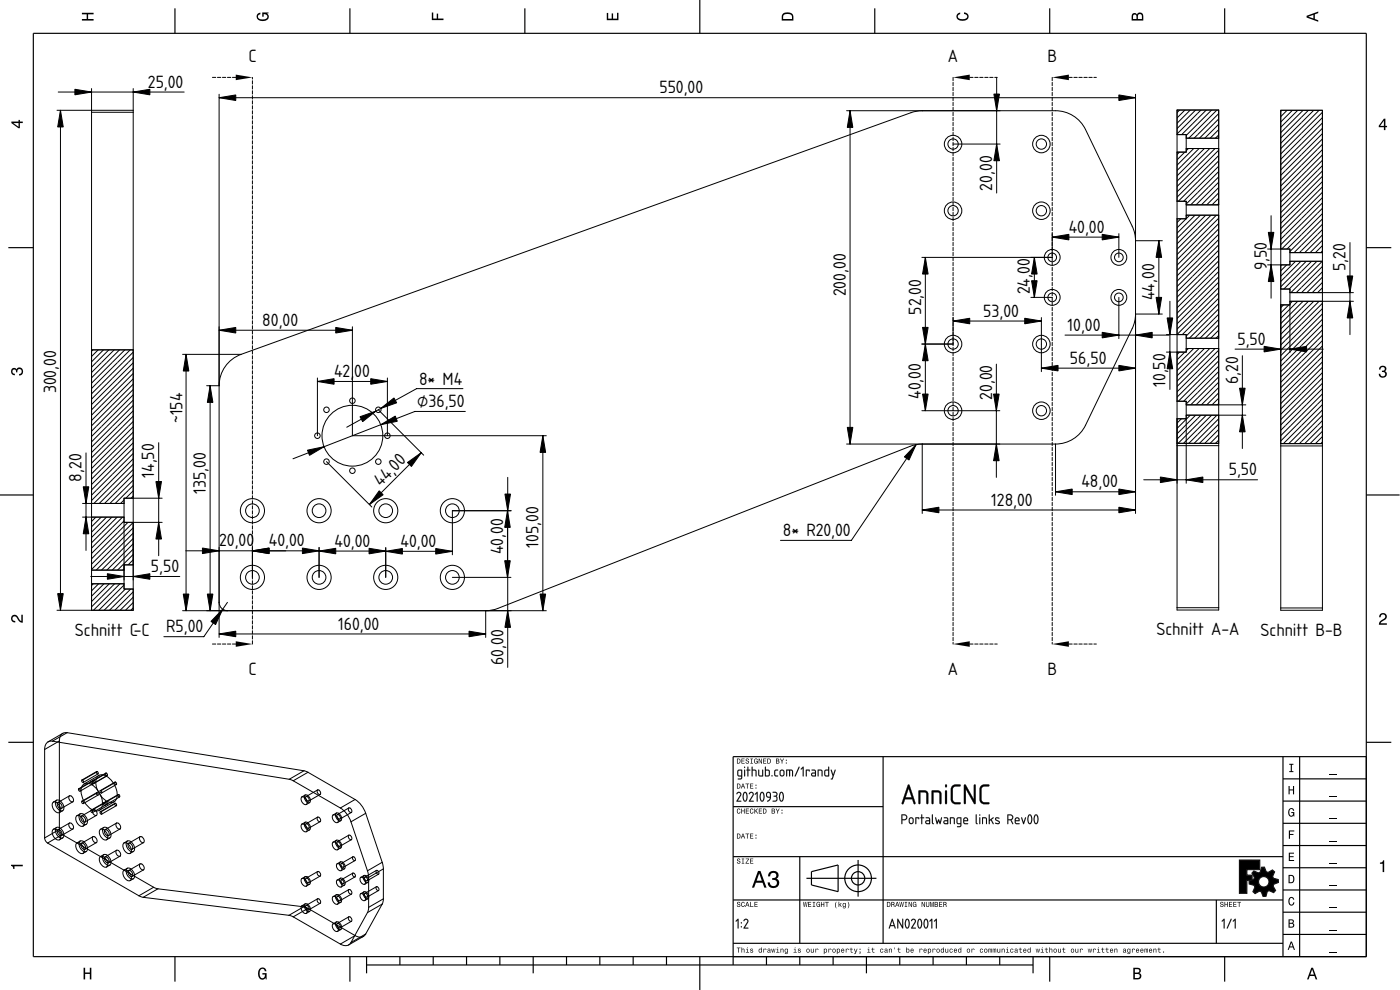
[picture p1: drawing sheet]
<svg xmlns="http://www.w3.org/2000/svg" width="420mm" height="297mm" viewBox="0 0 420 297" stroke-linecap="round" stroke-linejoin="round" font-family="sans-serif">
<defs><g id="words">
<g font-size="5">
<text x="74.5" y="18.7">C</text>
<text x="284.5" y="18.7">A</text>
<text x="314.3" y="18.7">B</text>
<text x="44.4" y="26.3">25,00</text>
<text x="197.9" y="28">550,00</text>
<text x="297.8" y="57.2" transform="rotate(-90 297.8 57.2)">20,00</text>
<text x="320.7" y="69.8">40,00</text>
<text x="380.2" y="81.1" transform="rotate(-90 380.2 81.1)">9,50</text>
<text x="403.8" y="81.3" transform="rotate(-90 403.8 81.3)">5,20</text>
<text x="253.8" y="88.9" transform="rotate(-90 253.8 88.9)">200,00</text>
<text x="309.1" y="88.3" transform="rotate(-90 309.1 88.3)">24,00</text>
<text x="276.4" y="94.4" transform="rotate(-90 276.4 94.4)">52,00</text>
<text x="295.1" y="95">53,00</text>
<text x="346.5" y="90.1" transform="rotate(-90 346.5 90.1)">44,00</text>
<text x="78.7" y="97.8">80,00</text>
<text x="320.4" y="99.2">10,00</text>
<text x="371.4" y="103.5">5,50</text>
<text x="100.3" y="113.1">42,</text>
<text x="106.3" y="113.1">00</text>
<text x="321.1" y="109.2">56,50</text>
<text x="16.8" y="118.1" transform="rotate(-90 16.8 118.1)">300,00</text>
<text x="125.8" y="115.5">8* M4</text>
<text x="276.4" y="119.7" transform="rotate(-90 276.4 119.7)">40,00</text>
<text x="297.7" y="120" transform="rotate(-90 297.7 120)">20,00</text>
<text x="349.8" y="116.1" transform="rotate(-90 349.8 116.1)">10,50</text>
<text x="371.5" y="115.2" transform="rotate(-90 371.5 115.2)">6,20</text>
<text x="125.2" y="122.1">⌀36,50</text>
<text x="54.7" y="127" transform="rotate(-90 54.7 127)">~154</text>
<text x="46.3" y="143.3" transform="rotate(-90 46.3 143.3)">14,50</text>
<text x="368.8" y="142.7">5,50</text>
<text x="24.5" y="144.5" transform="rotate(-90 24.5 144.5)">8,20</text>
<text x="61.7" y="148.3" transform="rotate(-90 61.7 148.3)">135,00</text>
<text x="114.3" y="146" transform="rotate(-45 114.3 146)">4 ,0</text>
<text x="324.5" y="146.2">48,00</text>
<text x="297.5" y="151.7">128,00</text>
<text x="234.9" y="160.8">8* R20,00</text>
<text x="65.8" y="164">20,00</text>
<text x="80.7" y="163.9">40,00</text>
<text x="100.4" y="164">40,00</text>
<text x="120.2" y="164.1">40,00</text>
<text x="151" y="166.3" transform="rotate(-90 151 166.3)">40,00</text>
<text x="161.6" y="164.4" transform="rotate(-90 161.6 164.4)">105,00</text>
<text x="45.3" y="171.7">5,50</text>
<text x="22.5" y="190.7">Schnitt C-C</text>
<text x="49.9" y="189.7">R5,00</text>
<text x="101.5" y="188.9">160,00</text>
<text x="347" y="190.6">Schnitt A-A</text>
<text x="378.3" y="190.7">Schnitt B-B</text>
<text x="74.5" y="202.5">C</text>
<text x="151.1" y="199.5" transform="rotate(-90 151.1 199.5)">60,00</text>
<text x="284.5" y="202.5">A</text>
<text x="314.3" y="202.5">B</text>
</g>
</g></defs>
<g fill="none" stroke="#000" stroke-width=".35">
<path d="M10 10h400v277h-400zM52.5 2.5v7.5M105 2.5v7.5M157.5 2.5v7.5M210 0v10M262.5 2.5v7.5M315 2.5v7.5M367.5 2.5v7.5M2.5 74.3h7.5M410 74.3h7.5M0 148.5h10M410 148.5h10"/>
<path d="M2.5 222.7h7.5M265 227v56M385 233.7h25M385 227v60M390 227v60M410 222.7h7.5M410 227h-190v62.5M220 257h165M220 242h45M240 257v26M257.5 258v11M385 253.7h25"/>
<path d="M385 247h25M385 240.4h25M220 270h165M242 263.5h21M243.5 261.5l8-2v8l-8-2zM365 270v13M385 273.7h25M385 267h25M385 260.4h25M52.5 287v7.5M105 287v7.5M110 289.5h200"/>
<path d="M110 287v5M120 287v2.5M130 287v2.5M140 287v2.5M150 287v2.5M160 287v5M170 287v2.5M180 287v2.5M190 287v2.5M200 287v2.5M210 287v10M220 283h165"/>
<path d="M230 287v2.5M240 287v2.5M250 287v2.5M260 287v5M270 287v2.5M280 287v2.5M290 287v2.5M300 287v2.5M310 287v5M315 287v7.5M367.5 287v7.5M385 280.4h25"/>
<circle cx="257.5" cy="263.5" r="4"/>
<circle cx="257.5" cy="263.5" r="2"/>
</g>
<g fill="#000">
<path d="M70.8 22.4l5 .8-5 .9zM286 23.2l5-.8v1.7zM315.8 23.2l5-.8v1.7zM70.8 192.4l5 .8-5 .9zM286 193.2l5-.8v1.7zM315.8 193.2l5-.8v1.7z"/>
<path d="M24.6 3.8h3.5v.5h-1.7v1.4h1.7v.5h-3.5v-.5h1.4v-1.4h-1.4z" fill-rule="evenodd"/>
<path d="M77.3 4.2l.8-.4v.5l-.3 .1a.68 .68 0 0 0-.4 .6 .68 .68 0 0 0 .4 .6 1.68 1.68 0 0 0 2.5-.6 .92 .92 0 0 0-1.2-.8v.8h-.4v-1.3h1.9v.3l-.5 .1 .4 .4a1.19 1.19 0 0 1-.9 1.7 1.9 1.9 0 0 1-2.6-1.2z" fill-rule="evenodd"/>
<path d="M129.6 3.8h.4v1.8h1.1v-1.5h.4v1.5h1.6v.4h-3.5z" fill-rule="evenodd"/>
<path d="M182.1 3.9h.4v1.7h1.1v-1.6h.4v1.6h1.2v-1.8h.4v2.3h-3.5z" fill-rule="evenodd"/>
<path d="M235 4a2.19 2.19 0 0 0-.4 2.2h3.5v-1.2a1.92 1.92 0 0 0-3.1-1zM235.3 4.4l.4-.2a1.44 1.44 0 0 1 2 .8v.7h-2.7l.1-1z" fill-rule="evenodd"/>
<path d="M287.3 4.2l.9-.4v.4l-.3 .1a.66 .66 0 0 0-.5 .6 .66 .66 0 0 0 .4 .6l.5 .2a1.59 1.59 0 0 0 2-.7 .9 .9 0 0 0-1-.8v-.5a1.24 1.24 0 0 1 1.4 1.1 1.24 1.24 0 0 1-1 1.4 1.93 1.93 0 0 1-2.7-1.2z" fill-rule="evenodd"/>
<path d="M339.8 4.2l-.2 2h3.5v-1.4a.98 .98 0 0 0-.7-1 .98 .98 0 0 0-1.2 .6 .84 .84 0 0 0-1.4-.2zM340.2 4.5l.3-.1 .4 .1 .2 1.2h-1.1zM341.6 4.4l.5-.2a.57 .57 0 0 1 .6 .7v.8h-1.2z" fill-rule="evenodd"/>
<path d="M392.1 4.7v.6l3.5 1.2v-.4l-1-.4v-1.4l1-.4v-.4zM392.6 5l1.6-.5v1z" fill-rule="evenodd"/>
<path d="M3.4 36.5v.4l2.1 1.6h.5v-1.6h.8v-.4h-.8v-.5h-.4v.5zM4 36.9h1.6v1.1z" fill-rule="evenodd"/>
<path d="M415.3 35.6l-1.5 2.1v.5h1.5v.8h.5v-.8h.5v-.4h-.5v-2.2zM415.3 36.2v1.6h-1.1z" fill-rule="evenodd"/>
<path d="M3.6 110.7a.86 .86 0 0 1 1.4 .1 1.12 1.12 0 0 1 1.5-.4 1.12 1.12 0 0 1 .3 1.6l-.5 .6-.6 .1v-.5a.72 .72 0 0 0 .9-.6 .72 .72 0 0 0-.8-.8 .72 .72 0 0 0-.6 .9h-.4a.62 .62 0 0 0-.4-.8 .62 .62 0 0 0-.8 .5 .62 .62 0 0 0 .5 .7l.4 .1-.1 .4a1.17 1.17 0 0 1-1-.7 1.17 1.17 0 0 1 .2-1.2z" fill-rule="evenodd"/>
<path d="M414.2 110a1.01 1.01 0 0 1 1.5-.2 1.01 1.01 0 0 1-.1 1.6 1.12 1.12 0 0 1 .5 1.5 1.12 1.12 0 0 1-1.6 .4l-.6-.6-.1-.6h.4a.72 .72 0 0 0 .7 .9 .72 .72 0 0 0 .8-.8 .72 .72 0 0 0-1-.6v-.4a.62 .62 0 0 0 .9-.4 .62 .62 0 0 0-.5-.8 .62 .62 0 0 0-.8 .6v.3h-.4z" fill-rule="evenodd"/>
<path d="M3.6 184.8a1.22 1.22 0 0 1 2 .7l.8 .8v-1.9h.4v2.5a2.76 2.76 0 0 1-2-1.8 .69 .69 0 0 0-1.1 .4 .69 .69 0 0 0 .9 .8v.5a1.19 1.19 0 0 1-1.2-.7 1.19 1.19 0 0 1 .2-1.3z" fill-rule="evenodd"/>
<path d="M414.2 184.3a1.18 1.18 0 0 1 1.9 .2 1.18 1.18 0 0 1-.9 1.7l-.9 .8h1.9v.5h-2.4a2.76 2.76 0 0 1 1.8-2.1 .69 .69 0 0 0-.5-1.1 .69 .69 0 0 0-.7 .9h-.5z" fill-rule="evenodd"/>
<path d="M221.2 227.6v1.5h.5a.77 .77 0 0 0 .6-.7 .77 .77 0 0 0-.6-.8zM221.4 227.8a.58 .58 0 0 1 .6 .6 .58 .58 0 0 1-.6 .5zM222.5 227.6v1.5h1v-.2h-.8v-.5h.7v-.2h-.7v-.4h.8v-.2zM223.9 227.7a.6 .6 0 0 0 0 .7 .6 .6 0 0 0 .7 .2 .33 .33 0 0 1-.3 .4 .33 .33 0 0 1-.4-.4h-.2a.54 .54 0 0 0 .6 .6 .54 .54 0 0 0 .5-.7 .54 .54 0 0 0-.7-.3 .28 .28 0 0 1 .1-.5 .28 .28 0 0 1 .4 .4h.2l-.1-.3-.2-.2zM225.2 227.6v.2h.3v1.1h-.3v.2h.8v-.2h-.3v-1.1h.3v-.2zM226.5 227.8a.72 .72 0 0 0-.2 .9 .72 .72 0 0 0 .9 .3l.2 .1v-.8h-.5v.2h.3l-.2 .4a.52 .52 0 0 1-.6-.6 .52 .52 0 0 1 .7-.4l.3 .2-.3-.5zM227.7 227.6v1.5h.2v-1.2l.5 1.2h.3v-1.5h-.2v1.2l-.6-1.2zM229 227.6v1.5h1v-.2h-.8v-.5h.7v-.2h-.7v-.4h.8v-.2zM230.3 227.6v1.5h.5a.77 .77 0 0 0 .6-.7 .77 .77 0 0 0-.6-.8zM230.5 227.8a.58 .58 0 0 1 .6 .6 .58 .58 0 0 1-.6 .5zM232.9 227.6v1.5h.6a.42 .42 0 0 0 .4-.3 .42 .42 0 0 0-.2-.5l.1-.2-.1-.4zM233.1 227.8h.3a.23 .23 0 0 1 .3 .2 .23 .23 0 0 1-.3 .2h-.3zM233.1 228.4h.3a.26 .26 0 0 1 .3 .3 .26 .26 0 0 1-.3 .2h-.3zM234.1 227.6l.5 .9v.6h.2v-.6l.5-.9h-.2l-.4 .7-.4-.7zM235.8 228.8v.3h.3v-.3zM235.8 227.9v.4h.3v-.4z" fill-rule="evenodd"/>
<path d="M221.2 235.1v1.5h.5a.77 .77 0 0 0 .6-.7 .77 .77 0 0 0-.6-.8zM221.4 235.3a.58 .58 0 0 1 .6 .6 .58 .58 0 0 1-.6 .5zM222.9 235.1l-.6 1.5h.2l.2-.4h.6l.1 .4h.2l-.5-1.5zM223 235.3l.2 .7h-.5zM223.7 235.1v.2h.5v1.3h.2v-1.3h.4v-.2zM225.1 235.1v1.5h1v-.2h-.8v-.5h.7v-.2h-.7v-.4h.8v-.2zM226.7 236.3v.3h.3v-.3zM226.7 235.4v.4h.3v-.4z" fill-rule="evenodd"/>
<path d="M386.7 235.8h.3v1.1h1v-1.1h.4v2.5h-.4v-1.1h-1v1.1h-.3z" fill-rule="evenodd"/>
<path d="M386.9 229.2h1.3v.3h-.5v1.9h.5v.3h-1.3v-.3h.5v-1.9h-.5z" fill-rule="evenodd"/>
<path d="M3.3 259.5h3.5v.4h-2.5v.8h-.3a.77 .77 0 0 0-.7-.9z" fill-rule="evenodd"/>
<path d="M221.3 257.7a.6 .6 0 0 0 0 .7 .6 .6 0 0 0 .7 .2 .33 .33 0 0 1-.3 .4 .33 .33 0 0 1-.4-.4h-.2a.54 .54 0 0 0 .6 .6 .54 .54 0 0 0 .5-.7 .54 .54 0 0 0-.7-.3 .28 .28 0 0 1 .1-.5 .28 .28 0 0 1 .4 .4h.2l-.1-.3-.2-.2zM222.6 257.6v.2h.3v1.1h-.3v.2h.8v-.2h-.3v-1.1h.3v-.2zM223.8 257.6v.2h.8l-.9 1.3h1.1v-.2h-.8l.8-1.3zM225.1 257.6v1.5h1v-.2h-.8v-.5h.7v-.2h-.7v-.4h.8v-.2z" fill-rule="evenodd"/>
<path d="M221.2 250.1v1.5h.5a.77 .77 0 0 0 .6-.7 .77 .77 0 0 0-.6-.8zM221.4 250.3a.58 .58 0 0 1 .6 .6 .58 .58 0 0 1-.6 .5zM222.9 250.1l-.6 1.5h.2l.2-.4h.6l.1 .4h.2l-.5-1.5zM223 250.3l.2 .7h-.5zM223.7 250.1v.2h.5v1.3h.2v-1.3h.4v-.2zM225.1 250.1v1.5h1v-.2h-.8v-.5h.7v-.2h-.7v-.4h.8v-.2zM226.7 251.3v.3h.3v-.3zM226.7 250.4v.4h.3v-.4z" fill-rule="evenodd"/>
<path d="M221.3 242.8a.72 .72 0 0 0-.2 .9 .72 .72 0 0 0 1 .3l.1-.4-.4 .3a.56 .56 0 0 1-.5-.5 .56 .56 0 0 1 .6-.6l.3 .3-.3-.5zM222.5 242.6v1.5h.2v-.7h.6v.7h.2v-1.5h-.2v.6h-.6v-.6zM223.8 242.6v1.5h1v-.2h-.8v-.5h.7v-.2h-.7v-.4h.8v-.2zM225.2 242.8a.72 .72 0 0 0-.2 .9 .72 .72 0 0 0 1 .3l.1-.4-.4 .3a.56 .56 0 0 1-.4-.5 .56 .56 0 0 1 .5-.6l.3 .3-.3-.5zM226.4 242.6v1.5h.2l.2-.7 .5 .7h.2l-.6-.9 .6-.6h-.2l-.7 .7v-.7zM227.7 242.6v1.5h1v-.2h-.8v-.5h.7v-.2h-.7v-.4h.8v-.2zM229 242.6v1.5h.5a.77 .77 0 0 0 .6-.7 .77 .77 0 0 0-.6-.8zM229.2 242.8a.58 .58 0 0 1 .6 .6 .58 .58 0 0 1-.6 .5zM231.6 242.6v1.5h.5a.42 .42 0 0 0 .5-.3 .42 .42 0 0 0-.2-.5l.1-.2-.1-.4zM231.8 242.8h.3a.23 .23 0 0 1 .3 .2 .23 .23 0 0 1-.3 .2h-.3zM231.8 243.4h.3a.26 .26 0 0 1 .3 .3 .26 .26 0 0 1-.3 .2h-.3zM232.8 242.6l.5 .9v.6h.2v-.6l.5-.9h-.2l-.4 .7-.4-.7zM234.5 243.8v.3h.3v-.3zM234.5 242.9v.4h.3v-.4z" fill-rule="evenodd"/>
<path d="M372 258.1h6.1v2.8h-3.9v1.7h1.6v1.5h-1.6v3.9h-2.2z" fill-rule="evenodd"/>
<path d="M386.8 255.8h1.5v.3h-1.2v.8h1.1v.3h-1.1v.8h1.3v.3h-1.6z" fill-rule="evenodd"/>
<path d="M386.8 249.2h1.6v.3h-1.3v.7h1.1v.3h-1.1v1.2h-.3z" fill-rule="evenodd"/>
<path d="M386.9 242.8a.85 .85 0 0 1 .9-.3 .85 .85 0 0 1 .6 .8h-.3l-.4-.5a1.04 1.04 0 0 0-.8 .9 1.04 1.04 0 0 0 .6 1.1l.4-.2 .2-.6h-.6v-.3h.9v1.3l-.2-.3-.5 .3a1.2 1.2 0 0 1-1-1.8z" fill-rule="evenodd"/>
<path d="M221.3 270.7a.6 .6 0 0 0 0 .7 .6 .6 0 0 0 .7 .2 .33 .33 0 0 1-.3 .4 .33 .33 0 0 1-.4-.4h-.2a.54 .54 0 0 0 .6 .6 .54 .54 0 0 0 .5-.7 .54 .54 0 0 0-.7-.3 .28 .28 0 0 1 .1-.5 .28 .28 0 0 1 .4 .4h.2l-.1-.2-.2-.3zM222.6 270.8a.72 .72 0 0 0-.2 .9 .72 .72 0 0 0 1 .3l.1-.4-.4 .3a.56 .56 0 0 1-.5-.5 .56 .56 0 0 1 .6-.6l.3 .3-.3-.5zM224.2 270.6l-.6 1.5h.2l.2-.4h.6l.1 .4h.2l-.5-1.5zM224.3 270.8l.2 .7h-.5zM225.1 270.6v1.5h1v-.2h-.8v-1.3zM226.4 270.6v1.5h1v-.2h-.8v-.5h.7v-.2h-.7v-.4h.8v-.2z" fill-rule="evenodd"/>
<path d="M227.5 261.3l-1.8 5h.6l.6-1.4h2l.5 1.4h.7l-1.9-5zM227.9 262l.7 2.2h-1.5zM230.9 261.7l-.4 1.2h.6a.88 .88 0 0 1 .5-1.1 .88 .88 0 0 1 1.1 .4 .88 .88 0 0 1-.3 1.2h-.6v.6a1.03 1.03 0 0 1 1.3 .6 1.03 1.03 0 0 1-.7 1.4 1.03 1.03 0 0 1-1.3-.8l-.1-.4h-.6a1.68 1.68 0 0 0 2.1 1.7 1.68 1.68 0 0 0 .9-2.7l-.3-.2a1.29 1.29 0 0 0 .5-1.5 1.29 1.29 0 0 0-1.5-.8z" fill-rule="evenodd"/>
<path d="M241 270.6l.3 1.5h.2l.2-1.3 .2 1.3h.2l.2-1.5h-.1l-.2 1.3-.2-1.3h-.2l-.2 1.3-.2-1.3zM242.5 270.6v1.5h1v-.2h-.8v-.5h.7v-.2h-.7v-.4h.8v-.2zM243.9 270.6v.2h.3v1.1h-.3v.2h.8v-.2h-.3v-1.1h.3v-.2zM245.2 270.8a.72 .72 0 0 0-.2 .9 .72 .72 0 0 0 .9 .3l.2 .1v-.8h-.5v.2h.3l-.2 .4a.52 .52 0 0 1-.6-.6 .52 .52 0 0 1 .8-.4l.2 .2-.3-.5zM246.4 270.6v1.5h.2v-.7h.6v.7h.2v-1.5h-.2v.6h-.6v-.6zM247.6 270.6v.2h.5v1.3h.2v-1.3h.4v-.2zM250.9 270.6a1.35 1.35 0 0 0 .2 1.9 1.84 1.84 0 0 1 0-1.9zM251.7 270.6v1.5h.2l.2-.6 .3 .6h.2l-.4-.7 .4-.4-.7 .5v-.9zM253 271.1a.55 .55 0 0 0-.1 .8 .55 .55 0 0 0 .8 0 .41 .41 0 0 1-.3 .5 .41 .41 0 0 1-.5-.2 .47 .47 0 0 0 .6 .4 .47 .47 0 0 0 .3-.5v-1.1l-.1 .1-.4-.2zM253.1 271.2l.1-.1a.39 .39 0 0 1 .5 .4 .39 .39 0 0 1-.6 .4zM254.4 270.6a1.85 1.85 0 0 1 0 1.9 1.22 1.22 0 0 0 0-1.9z" fill-rule="evenodd"/>
<path d="M266.2 270.6v1.5h.5a.77 .77 0 0 0 .6-.7 .77 .77 0 0 0-.6-.8zM266.4 270.8a.58 .58 0 0 1 .6 .6 .58 .58 0 0 1-.6 .5zM267.5 270.6v1.5h.2v-.6a.45 .45 0 0 1 .5 .1 .45 .45 0 0 1 .1 .5h.2l-.2-.7a.42 .42 0 0 0 .1-.5 .42 .42 0 0 0-.4-.3zM267.7 270.8h.2a.26 .26 0 0 1 .3 .3 .26 .26 0 0 1-.3 .2h-.2zM269.2 270.6l-.6 1.5h.2l.2-.4h.6l.1 .4h.2l-.5-1.5zM269.3 270.8l.2 .7h-.4zM269.9 270.6l.3 1.5h.2l.2-1.3 .2 1.3h.2l.2-1.5h-.1l-.2 1.3-.2-1.3h-.2l-.2 1.3-.2-1.3zM271.5 270.6v.2h.3v1.1h-.3v.2h.8v-.2h-.3v-1.1h.3v-.2zM272.7 270.6v1.5h.2v-1.2l.5 1.2h.3v-1.5h-.2v1.2l-.6-1.2zM274.1 270.8a.72 .72 0 0 0-.2 .9 .72 .72 0 0 0 .9 .3l.2 .1v-.8h-.5v.2h.3l-.2 .4a.52 .52 0 0 1-.6-.6 .52 .52 0 0 1 .8-.4l.2 .2-.3-.5zM276.6 270.6v1.5h.2v-1.2l.6 1.2h.2v-1.5h-.2v1.2l-.6-1.2zM277.9 270.6v.9a.52 .52 0 0 0 .5 .7 .52 .52 0 0 0 .5-.7v-.9h-.2v1a.33 .33 0 0 1-.3 .4 .33 .33 0 0 1-.3-.4v-1zM279.2 270.6v1.5h.1v-1.4l.3 1.4h.2l.3-1.4v1.4h.1v-1.5h-.2l-.3 1.3-.3-1.3zM280.5 270.6v1.5h.6a.42 .42 0 0 0 .4-.3 .42 .42 0 0 0-.2-.5l.2-.2-.1-.4zM280.7 270.8h.3a.23 .23 0 0 1 .3 .2 .23 .23 0 0 1-.3 .2h-.3zM280.7 271.4h.3a.26 .26 0 0 1 .3 .3 .26 .26 0 0 1-.3 .2h-.3zM281.8 270.6v1.5h1v-.2h-.8v-.5h.7v-.2h-.7v-.4h.8v-.2zM283.1 270.6v1.5h.2v-.6a.45 .45 0 0 1 .5 .1 .45 .45 0 0 1 .1 .5h.2l-.2-.7a.42 .42 0 0 0 .1-.5 .42 .42 0 0 0-.4-.3zM283.3 270.8h.3a.26 .26 0 0 1 .3 .3 .26 .26 0 0 1-.4 .2h-.2z" fill-rule="evenodd"/>
<path d="M366.3 270.7a.6 .6 0 0 0 .1 .7 .6 .6 0 0 0 .6 .2 .33 .33 0 0 1-.3 .4 .33 .33 0 0 1-.4-.4h-.1a.54 .54 0 0 0 .5 .6 .54 .54 0 0 0 .5-.7 .54 .54 0 0 0-.7-.3 .28 .28 0 0 1 .2-.5 .28 .28 0 0 1 .3 .4h.2v-.2l-.3-.3zM367.5 270.6v1.5h.2v-.7h.6v.7h.2v-1.5h-.2v.6h-.6v-.6zM368.8 270.6v1.5h1v-.2h-.8v-.5h.7v-.2h-.7v-.4h.8v-.2zM370.1 270.6v1.5h1v-.2h-.8v-.5h.7v-.2h-.7v-.4h.8v-.2zM371.3 270.6v.2h.5v1.3h.2v-1.3h.4v-.2z" fill-rule="evenodd"/>
<path d="M376.3 261.3l-.6 .7 .8 1.3-.2 .5-1.4 .6v.8l1.5 .4 .2 .6-.6 1.3 .7 .6 1.3-.7 .5 .2 .6 1.4 .8-.1 .4-1.4 .6-.3 1.3 .6 .6-.6-.7-1.3 .2-.6 1.4-.5-.1-.9-1.4-.4-.3-.5 .6-1.4-.6-.6-1.3 .8-.6-.2-.5-1.4h-.9l-.4 1.5-.5 .2zM377.7 264.6a1.57 1.57 0 0 1 3.1 0 1.57 1.57 0 0 1-3.1 0z" fill-rule="evenodd"/>
<path d="M386.7 262.5v2.5h.8a1.28 1.28 0 0 0 1-1.2 1.28 1.28 0 0 0-1-1.3zM387 262.8a.96 .96 0 0 1 1.1 1 .96 .96 0 0 1-1.1 .9z" fill-rule="evenodd"/>
<path d="M386.7 275.8v2.5h.9a.7 .7 0 0 0 .8-.5 .7 .7 0 0 0-.4-.8l.3-.5a.62 .62 0 0 0-.7-.7zM387 276.1h.6a.38 .38 0 0 1 .4 .4 .38 .38 0 0 1-.5 .4h-.5zM387 277.2h.6a.44 .44 0 0 1 .5 .4 .44 .44 0 0 1-.5 .4h-.6z" fill-rule="evenodd"/>
<path d="M386.9 269.4a.85 .85 0 0 1 .9-.3 .85 .85 0 0 1 .6 .8h-.3l-.4-.5a1.05 1.05 0 0 0-.8 1 1.05 1.05 0 0 0 .7 1l.3-.1 .2-.6h.4a.89 .89 0 0 1-.8 1 .89 .89 0 0 1-1-.7z" fill-rule="evenodd"/>
<path d="M414.1 258.8a.77 .77 0 0 0 1-.7h.3v3.6h-.4v-2.5h-.9z" fill-rule="evenodd"/>
<path d="M25.1 290.4h.5v1.4h1.4v-1.4h.4v3.5h-.4v-1.7h-1.4v1.7h-.5z" fill-rule="evenodd"/>
<path d="M77.8 290.8a1.2 1.2 0 0 1 1.3-.5 1.2 1.2 0 0 1 .9 1.1h-.5l-.1-.3a.68 .68 0 0 0-.6-.4 .68 .68 0 0 0-.7 .3 1.68 1.68 0 0 0 .7 2.5 .92 .92 0 0 0 .7-1.1h-.8v-.4h1.3v1.9h-.2l-.1-.5-.4 .4a1.19 1.19 0 0 1-1.8-.9v-1.6z" fill-rule="evenodd"/>
<path d="M221.1 284.3v.2h.5v1.3h.2v-1.3h.4v-.2zM222.5 284.3v1.5h.2v-.8l.3-.2 .2 .2v.8h.2v-.7a.38 .38 0 0 0-.2-.5 .38 .38 0 0 0-.5 .2v-.5zM223.9 284.7l.3 .2v.8l-.4 .1h1l-.4-.1v-1zM224.2 284.3l.2 .2zM225.3 284.7l-.1 .5 .6 .2a.26 .26 0 0 1-.2 .3 .26 .26 0 0 1-.3-.2h-.2a.42 .42 0 0 0 .6 .4 .42 .42 0 0 0 .1-.7l-.5-.3 .3-.1 .4 .2-.1-.3zM227.8 284.8a.54 .54 0 0 0-.2 .8 .54 .54 0 0 0 .8 0l.2 .2v-1.5h-.2v.5l-.3-.2zM227.9 284.9l.1-.1a.39 .39 0 0 1 .4 .4 .39 .39 0 0 1-.5 .4zM229.1 284.7v1.1h.2l.1-.9 .6 .1a.38 .38 0 0 0-.3-.4 .38 .38 0 0 0-.4 .2zM230.5 284.7l-.2 .3 .6-.2 .1 .3a.42 .42 0 0 0-.7 .2 .42 .42 0 0 0 .3 .6l.7-.2-.2-1zM230.5 285.4a.25 .25 0 0 1 .5 0 .25 .25 0 0 1-.5 0zM231.4 284.7l.3 1.1h.2l.2-1 .2 1h.1l.3-1.1h-.2l-.2 .9-.1-.9h-.2l-.2 .9-.2-.9zM233 284.7l.3 .2v.8l-.4 .1h1l-.4-.1v-1zM233.3 284.3l.2 .2zM234.2 284.7v1.1h.2v-.8l.3-.2 .2 .2 .1 .8h.1v-.7a.38 .38 0 0 0-.2-.5 .38 .38 0 0 0-.5 .2zM235.6 284.8a.55 .55 0 0 0-.1 .8 .55 .55 0 0 0 .8 0 .41 .41 0 0 1-.3 .5 .41 .41 0 0 1-.5-.2 .47 .47 0 0 0 .6 .4 .47 .47 0 0 0 .3-.5v-1.1l-.1 .1-.4-.2zM235.7 284.9l.1-.1a.39 .39 0 0 1 .5 .4 .39 .39 0 0 1-.6 .4zM238.2 284.7l.3 .2v.8l-.4 .1h1l-.4-.1v-1zM238.5 284.3l.2 .2zM239.6 284.7l-.1 .5 .6 .2a.26 .26 0 0 1-.2 .3 .26 .26 0 0 1-.3-.2h-.2a.42 .42 0 0 0 .6 .4 .42 .42 0 0 0 .2-.7l-.6-.3 .3-.1 .4 .2-.1-.3zM242 285.3a.57 .57 0 0 0 1.1 0 .57 .57 0 0 0-1.1 0zM242.3 284.9l.1-.1a.4 .4 0 0 1 .4 .5 .4 .4 0 0 1-.5 .3zM243.3 284.7v.7a.38 .38 0 0 0 .3 .4 .38 .38 0 0 0 .5-.2l.1 .2v-1.1h-.1l-.1 .8-.3 .2-.2-.2v-.8zM244.7 284.7v1.1h.2l.1-.9 .6 .1a.38 .38 0 0 0-.3-.4 .38 .38 0 0 0-.4 .2zM247.2 284.7v1.6h.2l.1-.6a.53 .53 0 0 0 .8-.5 .53 .53 0 0 0-.9-.4zM247.5 284.9l.1-.1a.39 .39 0 0 1 .4 .5 .39 .39 0 0 1-.5 .3zM248.6 284.7v1.1h.2l.1-.9 .6 .1a.38 .38 0 0 0-.3-.4 .38 .38 0 0 0-.4 .2zM249.8 285.3a.57 .57 0 0 0 1.1 0 .57 .57 0 0 0-1.1 0zM250.1 284.9l.1-.1a.4 .4 0 0 1 .4 .5 .4 .4 0 0 1-.5 .3zM251.1 284.7v1.6h.2l.1-.6a.53 .53 0 0 0 .8-.5 .53 .53 0 0 0-.9-.4zM251.4 284.9l.1-.1a.39 .39 0 0 1 .4 .5 .39 .39 0 0 1-.5 .3zM252.6 284.8a.57 .57 0 0 0-.1 .8 .57 .57 0 0 0 .8 0l.1-.1-.6 .2-.2-.4h.8l-.1-.5-.4-.2zM252.7 284.9l.3-.1 .2 .3h-.6zM253.8 284.7v1.1h.2l.1-.9 .6 .1a.38 .38 0 0 0-.3-.4 .38 .38 0 0 0-.4 .2zM255.3 284.4v.3l-.3 .2h.3l.1 .9h.5l-.4-.4v-.5h.4v-.2h-.4v-.3zM256.3 284.7l.4 1.2-.4 .3h.4l.6-1.5h-.2l-.3 .9-.3-.9zM258 284.7v.3h.3v-.3zM258 285.5l.1 .4-.2 .4 .4-.5v-.3zM260.4 284.7l.3 .2v.8l-.4 .1h.9l-.4-.1v-1zM260.7 284.3l.2 .2zM261.8 284.4v.3l-.3 .2h.3l.1 .9h.5l-.4-.4v-.5h.4v-.2h-.4v-.3zM264.3 284.8a.57 .57 0 0 0-.1 .8 .57 .57 0 0 0 .9 0l-.2-.2a.32 .32 0 0 1-.5 .1 .32 .32 0 0 1 0-.5 .32 .32 0 0 1 .5 0h.2l-.3-.4zM265.6 284.7l-.1 .3 .5-.2 .1 .3a.42 .42 0 0 0-.6 .2 .42 .42 0 0 0 .3 .6l.4-.2 .2 .1-.1-.8-.2-.4zM265.6 285.4a.25 .25 0 0 1 .5 0 .25 .25 0 0 1-.5 0zM266.8 284.7v1.1h.2v-.8l.3-.2 .2 .2v.8h.2v-.7a.38 .38 0 0 0-.3-.5 .38 .38 0 0 0-.4 .2zM268.4 284.3l.2 .6zM269.6 284.4v.3l-.3 .2h.3l.1 .9h.6l-.5-.4v-.5h.5v-.2h-.5v-.3zM272 284.3v1.5l.2-.2a.5 .5 0 0 0 .7-.4 .5 .5 0 0 0-.7-.4v-.5zM272.2 284.9l.1-.1a.39 .39 0 0 1 .4 .5 .39 .39 0 0 1-.5 .3zM273.4 284.8a.57 .57 0 0 0-.1 .8 .57 .57 0 0 0 .8 0l.1-.1-.6 .2-.2-.4h.8l-.1-.5-.4-.2zM273.5 284.9l.3-.1 .2 .3h-.6zM276 284.7v1.1h.1l.1-.9 .7 .1a.38 .38 0 0 0-.3-.4 .38 .38 0 0 0-.5 .2zM277.3 284.8a.57 .57 0 0 0-.1 .8 .57 .57 0 0 0 .8 0l.1-.1-.6 .2-.2-.4h.8l-.1-.5-.4-.2zM277.4 284.9l.4-.1 .1 .3h-.6zM278.5 284.7v1.6h.2v-.6a.53 .53 0 0 0 .8-.5 .53 .53 0 0 0-.8-.4zM278.7 284.9l.1-.1a.39 .39 0 0 1 .5 .5 .39 .39 0 0 1-.6 .3zM279.9 284.7v1.1h.1l.1-.9 .7 .1a.38 .38 0 0 0-.3-.4 .38 .38 0 0 0-.5 .2zM281 285.3a.6 .6 0 0 0 1.2 0 .6 .6 0 0 0-1.2 0zM281.3 284.9l.1-.1a.4 .4 0 0 1 .4 .5 .4 .4 0 0 1-.5 .3zM282.4 284.8a.54 .54 0 0 0-.1 .8 .54 .54 0 0 0 .8 0l.2 .2v-1.5h-.2v.5l-.3-.2zM282.6 284.9l.1-.1a.39 .39 0 0 1 .4 .4 .39 .39 0 0 1-.5 .4zM283.7 284.7v.7a.38 .38 0 0 0 .2 .4 .38 .38 0 0 0 .5-.2l.2 .2v-1.1h-.2v.8l-.3 .2-.2-.2v-.8zM285.1 284.8a.57 .57 0 0 0-.1 .8 .57 .57 0 0 0 .9 0l-.2-.2a.32 .32 0 0 1-.4 .1 .32 .32 0 0 1 0-.5 .32 .32 0 0 1 .4 0h.2l-.3-.4zM286.4 284.8a.57 .57 0 0 0-.1 .8 .57 .57 0 0 0 .8 0l.1-.1-.6 .2-.1-.4h.7l-.1-.5-.4-.2zM286.5 284.9l.4-.1 .1 .3h-.5zM287.6 284.8a.54 .54 0 0 0-.1 .8 .54 .54 0 0 0 .8 0l.2 .2v-1.5h-.2v.5l-.3-.2zM287.8 284.9l.1-.1a.39 .39 0 0 1 .4 .4 .39 .39 0 0 1-.5 .4zM290.1 285.3a.6 .6 0 0 0 1.2 0 .6 .6 0 0 0-1.2 0zM290.4 284.9l.1-.1a.4 .4 0 0 1 .5 .5 .4 .4 0 0 1-.6 .3zM291.6 284.7v1.1h.2v-.9l.7 .1a.38 .38 0 0 0-.3-.4 .38 .38 0 0 0-.5 .2zM294.2 284.8a.57 .57 0 0 0-.1 .8 .57 .57 0 0 0 .9 0l-.2-.2a.32 .32 0 0 1-.4 .1 .32 .32 0 0 1 0-.5 .32 .32 0 0 1 .4 0h.2l-.3-.4zM295.3 285.3a.6 .6 0 0 0 1.2 0 .6 .6 0 0 0-1.2 0zM295.6 284.9l.1-.1a.4 .4 0 0 1 .5 .5 .4 .4 0 0 1-.6 .3zM296.6 284.7v1.1h.2l.2-1 .1 1h.1l.2-1 .1 1h.2l-.1-1.2zM297.9 284.7v1.1h.2l.2-1 .1 1h.1l.2-1 .1 1h.2l-.1-1.2zM299.3 284.7v.7a.38 .38 0 0 0 .3 .4 .38 .38 0 0 0 .4-.2l.2 .2v-1.1h-.2v.8l-.3 .2-.2-.2v-.8zM300.6 284.7v1.1h.2v-.8l.3-.2 .2 .2v.8h.2v-.7a.38 .38 0 0 0-.3-.5 .38 .38 0 0 0-.4 .2zM302 284.7l.3 .2v.8l-.4 .1h1l-.4-.1v-1zM302.3 284.3l.2 .2zM303.3 284.8a.57 .57 0 0 0-.1 .8 .57 .57 0 0 0 .9 0l-.1-.2a.32 .32 0 0 1-.5 .1 .32 .32 0 0 1 0-.5 .32 .32 0 0 1 .4 0h.2l-.2-.4zM304.6 284.7l-.1 .3 .3-.2a.23 .23 0 0 1 .3 0 .23 .23 0 0 1 0 .3 .42 .42 0 0 0-.6 .2 .42 .42 0 0 0 .3 .6l.7-.2-.2-1zM304.7 285.4a.25 .25 0 0 1 .5 0 .25 .25 0 0 1-.5 0zM306.1 284.4v.3l-.4 .2h.4v.9h.6l-.4-.4v-.5h.4v-.2h-.4v-.3zM307.2 284.8a.57 .57 0 0 0-.1 .8 .57 .57 0 0 0 .9 0v-.1l-.5 .2-.2-.4h.7l-.1-.5-.3-.2zM307.4 284.9l.3-.1 .1 .3h-.5zM308.5 284.8a.54 .54 0 0 0-.2 .8 .54 .54 0 0 0 .8 0l.2 .2v-1.5h-.2v.5l-.3-.2zM308.6 284.9l.1-.1a.39 .39 0 0 1 .4 .4 .39 .39 0 0 1-.5 .4zM310.8 284.7l.3 1.1h.2l.2-1 .1 1h.2l.3-1.1h-.2l-.2 .9-.1-.9h-.2l-.2 .9-.2-.9zM312.4 284.7l.3 .2v.8l-.4 .1h1l-.4-.1v-1zM312.7 284.3l.2 .2zM313.9 284.4v.3l-.4 .2h.4v.9h.6l-.4-.4v-.5h.4v-.2h-.4v-.3zM314.9 284.3v1.5h.2v-.8l.3-.2 .2 .2v.8h.2v-.7a.38 .38 0 0 0-.2-.5 .38 .38 0 0 0-.5 .2v-.5zM316.2 285.3a.57 .57 0 0 0 1.1 0 .57 .57 0 0 0-1.1 0zM316.4 284.9l.1-.1a.4 .4 0 0 1 .5 .5 .4 .4 0 0 1-.6 .3zM317.5 284.7v.7a.38 .38 0 0 0 .3 .4 .38 .38 0 0 0 .4-.2l.2 .2v-1.1h-.2v.8l-.3 .2-.2-.2v-.8zM319.1 284.4v.3l-.3 .2h.3l.1 .9h.5l-.4-.4v-.5h.4v-.2h-.4v-.3zM321.4 285.3a.57 .57 0 0 0 1.1 0 .57 .57 0 0 0-1.1 0zM321.6 284.9l.1-.1a.4 .4 0 0 1 .5 .5 .4 .4 0 0 1-.6 .3zM322.7 284.7v.7a.38 .38 0 0 0 .3 .4 .38 .38 0 0 0 .4-.2l.2 .2v-1.1h-.2v.8l-.3 .2-.2-.2v-.8zM324.1 284.7v1.1h.2l.1-.9 .6 .1a.38 .38 0 0 0-.3-.4 .38 .38 0 0 0-.4 .2zM326.4 284.7l.3 1.1h.2l.2-1 .2 1h.1l.3-1.1h-.2l-.2 .9-.1-.9h-.2l-.2 .9-.2-.9zM328 284.7v1.1h.2l.1-.9 .6 .1a.38 .38 0 0 0-.3-.4 .38 .38 0 0 0-.4 .2zM329.3 284.7l.3 .2v.8l-.4 .1h1l-.4-.1v-1zM329.6 284.3l.2 .2zM330.8 284.4v.3l-.3 .2h.3l.1 .9h.5l-.4-.4v-.5h.4v-.2h-.4v-.3zM332.1 284.4v.3l-.3 .2h.3l.1 .9h.5l-.4-.4v-.5h.4v-.2h-.4v-.3zM333.2 284.8a.57 .57 0 0 0-.1 .8 .57 .57 0 0 0 .9 0v-.1l-.5 .2-.2-.4h.8l-.2-.5-.3-.2zM333.4 284.9l.3-.1 .2 .3h-.6zM334.4 284.7v1.1h.2v-.8l.3-.2 .2 .2 .1 .8h.1v-.7a.38 .38 0 0 0-.2-.5 .38 .38 0 0 0-.5 .2zM337.2 284.7l-.1 .3 .2-.2a.23 .23 0 0 1 .3 0 .23 .23 0 0 1 .1 .3 .42 .42 0 0 0-.6 .2 .42 .42 0 0 0 .3 .6l.6-.2-.2-1zM337.2 285.4a.25 .25 0 0 1 .5 0 .25 .25 0 0 1-.5 0zM338.4 284.8a.55 .55 0 0 0-.1 .8 .55 .55 0 0 0 .8 0 .41 .41 0 0 1-.3 .5 .41 .41 0 0 1-.5-.2 .47 .47 0 0 0 .6 .4 .47 .47 0 0 0 .3-.5v-1.1l-.1 .1-.4-.2zM338.5 284.9l.1-.1a.39 .39 0 0 1 .5 .4 .39 .39 0 0 1-.6 .4zM339.7 284.7v1.1h.2l.1-.9 .6 .1a.38 .38 0 0 0-.3-.4 .38 .38 0 0 0-.4 .2zM341 284.8a.57 .57 0 0 0 0 .8 .57 .57 0 0 0 .8 0l.1-.1-.6 .2-.2-.4h.8l-.2-.5-.3-.2zM341.2 284.9l.3-.1 .2 .3h-.6zM342.3 284.8a.57 .57 0 0 0 0 .8 .57 .57 0 0 0 .8 0l.1-.1-.6 .2-.2-.4h.8l-.2-.5-.3-.2zM342.5 284.9l.3-.1 .2 .3h-.6zM343.5 284.7v1.1h.1l.2-1 .1 1h.2l.1-1 .1 1h.2l-.1-1.2zM344.9 284.8a.57 .57 0 0 0 0 .8 .57 .57 0 0 0 .8 0l.1-.1-.6 .2-.2-.4h.8l-.2-.5-.3-.2zM345.1 284.9l.3-.1 .2 .3h-.6zM346.2 284.7v1.1h.1l.1-.8 .3-.2 .2 .2v.8h.2v-.7a.38 .38 0 0 0-.3-.5 .38 .38 0 0 0-.5 .2zM347.7 284.4v.3l-.3 .2h.3l.1 .9h.5l-.4-.4v-.5h.4v-.2h-.4v-.3zM349.1 285.5v.3h.3v-.3z" fill-rule="evenodd"/>
<path d="M340.1 290.4v3.5h1.3a.98 .98 0 0 0 1.1-.8 .98 .98 0 0 0-.6-1.1 .86 .86 0 0 0 .4-1.1 .86 .86 0 0 0-.9-.5zM340.6 290.8h.7a.53 .53 0 0 1 .6 .5 .53 .53 0 0 1-.6 .5h-.7zM340.6 292.2h.7a.61 .61 0 0 1 .8 .6 .61 .61 0 0 1-.7 .6h-.8z" fill-rule="evenodd"/>
<path d="M387.4 282.5l-1 2.5h.4l.2-.7h1l.3 .7h.3l-.9-2.5zM387.5 282.9l.4 1.1h-.7z" fill-rule="evenodd"/>
<path d="M393.5 290.4l-1.2 3.5h.4l.4-1.1h1.4l.4 1.1h.4l-1.3-3.5zM393.8 290.9l.5 1.5h-1z" fill-rule="evenodd"/>
</g>
<g fill="none" stroke="#000" stroke-width=".3">
<path d="M65.8 28.3v163M65.8 29.3h275M254.1 33.2h62.7a10 10 0 0 1 9 5.7l14 29 .8 2.4 .2 1.9h8M255.1 33.2v100M276.8 33.2l-3.4 .6-201 72.5M299.1 23.2v34.7M340.8 28.3v125.8M286 43.2h14.2M277.7 77.2v46M310.4 77.2v12M315.8 71.1h20M315.8 70.1v7.1h-39.1"/>
<path d="M335.8 70.1v7.1M347.8 72.2v22M65.8 99.1h40M105.8 98v32.7h58.2M286 96.3h26.5M286 95.3v7.9h-9.3M309.4 89.2h6.4M312.5 95.3v16.2M335.8 89.2v12.4M348.8 94.2h-8l-.2 1.9-.8 2.5-14 29a10 10 0 0 1-9 5.6M54.8 106.3h17.6M55.8 106.3v76.9"/>
<path d="M63.1 115.7v67.5M72.4 106.3a10 10 0 0 0-6.6 9.4h-3.8M95.3 114.5h21M95.3 113.4v17.3M116.3 113.4v17.3M138.9 116.6h-13.9l-20.9 11.6M203.3 108.2h.1M299 109.3v33.9M312.5 110.5h28.3M319.6 100.5h31.2M98 138.5l13.6 13.6M113.5 123l13.7 13.6"/>
<path d="M126.4 135.8l-15.5 15.6M139.6 123.5h-15.1l-36.6 14.2M162.9 130.7v52.5M254.1 133.2h62.7M274.9 133.4l-19.4 28.7h-21.3M276.7 123.2h23.4M316.8 133.2v15.4M152.3 153.2v20M152.4 143.2v57M153.4 153.2h-17.6v13.3M276.8 154.1v-20.9l-1.9 .2-1.8 .5-123.7 48.6-1.8 .6-1.8 .1v8.1M276.8 153h64"/>
<path d="M316.8 147.6h24M55.8 165.3h40M75.8 164.2v9M95.8 164.2v9M95.8 165.3h20M115.8 164.3v8.9M115.8 165.4h20M135.8 173.2h17.5M54.8 183.2h109.2M65.8 180.7a2.5 2.5 0 0 0 2.5 2.5M65.8 190.2h80M68.3 180.7l-7.1 10.3h-12"/>
<path d="M399 239.1h2.1M399 232.4h2.1M399 259.1h2.1M399 252.4h2.1M399 245.7h2.1M399 279.1h2.1M399 272.4h2.1M399 265.7h2.1M399 285.7h2.1"/>
<circle cx="286" cy="43.2" r="2.63"/>
<circle cx="286" cy="43.2" r="1.55"/>
<circle cx="312.5" cy="43.2" r="2.63"/>
<circle cx="312.5" cy="43.2" r="1.55"/>
<circle cx="286" cy="63.2" r="2.63"/>
<circle cx="286" cy="63.2" r="1.55"/>
<circle cx="312.5" cy="63.2" r="2.63"/>
<circle cx="312.5" cy="63.2" r="1.55"/>
<circle cx="315.8" cy="77.2" r="2.38"/>
<circle cx="315.8" cy="77.2" r="1.3"/>
<circle cx="335.8" cy="77.2" r="2.38"/>
<circle cx="335.8" cy="77.2" r="1.3"/>
<circle cx="315.8" cy="89.2" r="2.38"/>
<circle cx="315.8" cy="89.2" r="1.3"/>
<circle cx="335.8" cy="89.2" r="2.38"/>
<circle cx="335.8" cy="89.2" r="1.3"/>
<circle cx="286" cy="103.2" r="2.63"/>
<circle cx="286" cy="103.2" r="1.55"/>
<circle cx="312.5" cy="103.2" r="2.63"/>
<circle cx="312.5" cy="103.2" r="1.55"/>
<circle cx="95.3" cy="130.7" r=".83"/>
<circle cx="98" cy="138.5" r=".83"/>
<circle cx="98" cy="123" r=".83"/>
<circle cx="105.8" cy="130.7" r="9.1"/>
<circle cx="105.8" cy="120.2" r=".83"/>
<circle cx="113.5" cy="138.5" r=".83"/>
<circle cx="113.5" cy="123" r=".83"/>
<circle cx="116.3" cy="130.7" r=".83"/>
<circle cx="286" cy="123.2" r="2.63"/>
<circle cx="286" cy="123.2" r="1.55"/>
<circle cx="312.5" cy="123.2" r="2.63"/>
<circle cx="312.5" cy="123.2" r="1.55"/>
<circle cx="75.8" cy="153.2" r="3.6"/>
<circle cx="75.8" cy="153.2" r="2.05"/>
<circle cx="95.8" cy="153.2" r="3.6"/>
<circle cx="95.8" cy="153.2" r="2.05"/>
<circle cx="105.8" cy="141.2" r=".83"/>
<circle cx="115.8" cy="153.2" r="3.6"/>
<circle cx="115.8" cy="153.2" r="2.05"/>
<circle cx="135.8" cy="153.2" r="3.6"/>
<circle cx="135.8" cy="153.2" r="2.05"/>
<circle cx="75.8" cy="173.2" r="3.6"/>
<circle cx="75.8" cy="173.2" r="2.05"/>
<circle cx="95.8" cy="173.2" r="3.6"/>
<circle cx="95.8" cy="173.2" r="2.05"/>
<circle cx="115.8" cy="173.2" r="3.6"/>
<circle cx="115.8" cy="173.2" r="2.05"/>
<circle cx="135.8" cy="173.2" r="3.6"/>
<circle cx="135.8" cy="173.2" r="2.05"/>
</g>
<path d="M372 258.1h6.1v2.8h-3.9v1.7h1.6v1.5h-1.6v3.9h-2.2z" fill="none" stroke="#370700" stroke-width=".34"/>
<g fill="none" stroke="#000137" stroke-width=".34">
<path d="M376.3 261.3l1.4 .6 .5-.2 .4-1.5h.9l.5 1.4 .6 .2 1.3-.8 .6 .6-.6 1.4 .3 .5 1.4 .4 .1 .9-1.4 .5-.2 .6 .7 1.3-.6 .6-1.3-.6-.6 .3-.4 1.4-.8 .1-.6-1.4-.5-.2-1.3 .7-.7-.6 .6-1.3-.2-.6-1.5-.4v-.8l1.4-.6 .2-.5-.8-1.3z"/>
<circle cx="379.3" cy="264.6" r="1.57"/>
</g>
<g fill="#000">
<path d="M70.8 22.4v1.7l5-.9zM70.8 22.4l5 .8-5 .9z"/>
<path d="M286 23.2l5 .9v-1.7zM286 23.2l5-.8v1.7z"/>
<path d="M315.8 23.2l5 .9v-1.7zM315.8 23.2l5-.8v1.7z"/>
<path d="M70.8 192.4v1.7l5-.9zM70.8 192.4l5 .8-5 .9z"/>
<path d="M286 193.2l5 .9v-1.7zM286 193.2l5-.8v1.7z"/>
<path d="M315.8 193.2l5 .9v-1.7zM315.8 193.2l5-.8v1.7z"/>
<path d="M221.2 237.8a.74 .74 0 0 1 1-.1 .74 .74 0 0 1 .2 1l-1 1.6h.9l.1 .2h-1.3l1-1.9a.51 .51 0 0 0-.3-.7 .51 .51 0 0 0-.6 .4l-.2-.1zM223.5 237.9l-.3 1.1a.98 .98 0 0 0 .5 1.2l.4-1.2a.95 .95 0 0 0-.6-1.1zM223.3 237.7a.77 .77 0 0 1 .9 .1 .77 .77 0 0 1 .1 .9l.1 .3a1.17 1.17 0 0 1-1 1.5l-.3-.4-.2-.9zM225 237.8a.74 .74 0 0 1 1-.1 .74 .74 0 0 1 .1 1l-1 1.6h1l.1 .2h-1.4l1-1.9a.51 .51 0 0 0-.2-.7 .51 .51 0 0 0-.7 .4l-.2-.1zM227.1 237.6l.3 .1-.2 2.8-.1-2.5-.4 .4-.2-.1zM228.6 237.9l-.3 1.1a.98 .98 0 0 0 .5 1.2l.4-1.2a.95 .95 0 0 0-.6-1.1zM228.4 237.7a.77 .77 0 0 1 .9 .1 .77 .77 0 0 1 .1 .9l.1 .3a1.17 1.17 0 0 1-1 1.5l-.3-.4-.2-.9zM230 237.9a.79 .79 0 0 1 1.1-.2 .79 .79 0 0 1 .3 1 1.39 1.39 0 0 1-1.2 1.8l.9-1.2a.93 .93 0 0 1-1.1-.3 .93 .93 0 0 1 0-1.1zM230.3 238a.63 .63 0 0 0-.1 .8 .63 .63 0 0 0 .9 .2l-.1-1zM231.9 237.6h.1a.83 .83 0 0 1 1.1 .2 .83 .83 0 0 1-.1 1.1 .94 .94 0 0 1 .2 1.3 .94 .94 0 0 1-1.3 .2v-.1a.77 .77 0 0 0 .9-.2 .77 .77 0 0 0 .1-.9l-.7-.3a.67 .67 0 0 0 .7-.9l-1-.2zM234.4 237.9l-.3 1.1a.98 .98 0 0 0 .5 1.2l.4-1.2a.95 .95 0 0 0-.6-1.1zM234.2 237.7a.77 .77 0 0 1 .9 .1 .77 .77 0 0 1 .1 .9l.1 .3a1.17 1.17 0 0 1-1 1.5l-.3-.4-.2-.9z"/>
<path d="M221.2 237.8l.8-.2 .4 .4v.6l-1 1.7 1.1 .1-1.5 .1 1.1-1.9a.49 .49 0 0 0-.3-.7 .49 .49 0 0 0-.6 .4l-.2-.1zM221.2 237.8l-.1 .5 .6-.5 .5 .5-1.1 2.2h1.3l-.1-.2h-.9l.9-1.6a.72 .72 0 0 0-.1-.9 .72 .72 0 0 0-1 0zM223.5 237.9l-.3 1.1a.98 .98 0 0 0 .5 1.2l.3-1.5-.2-.7zM223.5 237.9a1.39 1.39 0 0 1 .5 1.8l-.3 .5h-.2l-.4-1.2zM223.3 237.7l.3-.1 .4 .2 .3 1.6a.74 .74 0 0 1-.2 .9 .74 .74 0 0 1-.9 0l-.3-1.2zM223.3 237.7l-.4 1.4a1.15 1.15 0 0 0 .9 1.4l.3-.4 .2-1.1a1.12 1.12 0 0 0-.9-1.4zM224.9 237.8l.8-.2 .5 .4v.6l-1.1 1.7 1.1 .1-1.4 .1 1-1.9a.49 .49 0 0 0-.3-.7 .49 .49 0 0 0-.6 .4l-.2-.1zM225 237.8l-.2 .5 .7-.5 .4 .5-1.1 2.2h1.4l-.1-.2h-1l1-1.6a.72 .72 0 0 0-.2-.9 .72 .72 0 0 0-.9 0zM227.1 237.6l.3 .1-.2 2.8-.1-.1v-2.3l-.4 .3-.2-.1zM227.1 237.6l-.6 .7 .2 .1 .4-.4 .1 2.5 .2-2.8zM228.6 237.9l-.3 1.1a.98 .98 0 0 0 .5 1.2l.3-1.5-.2-.7zM228.6 237.9a1.39 1.39 0 0 1 .5 1.8l-.2 .5h-.3l-.4-1.2zM228.4 237.7l.3-.1 .4 .2 .3 1.6a.74 .74 0 0 1-.2 .9 .74 .74 0 0 1-.9 0l-.3-1.2zM228.4 237.7l-.4 1.4a1.15 1.15 0 0 0 .9 1.4l.3-.4 .2-1.1a1.12 1.12 0 0 0-.9-1.4zM230 237.9l.8-.3 .5 .3 .1 .5a1.91 1.91 0 0 1-.5 1.9l-.6 .3-.1-.2 .5-.3 .4-.8a.94 .94 0 0 1-1.1-.3 .94 .94 0 0 1 0-1.1zM230.1 237.9l-.1 1.1 .4 .3h.7l-.2 .6-.7 .6 .7-.2 .4-.9a1.52 1.52 0 0 0-.5-1.8zM230.3 238a.67 .67 0 0 0 0 .8 .67 .67 0 0 0 .8 .2l-.1-1zM230.3 238l.3-.2a.95 .95 0 0 1 .5 1.3l-.9-.3zM231.9 237.6h.9l.3 .2a.71 .71 0 0 1-.1 1.1 .96 .96 0 0 1 .2 1.3 .96 .96 0 0 1-1.4 .2l1.1-.3a.68 .68 0 0 0 .1-.8 .68 .68 0 0 0-.8-.3v-.2a.56 .56 0 0 0 .6-.1 .56 .56 0 0 0 .1-.7l-1-.2zM231.9 237.6v.2l1.1 .2-.1 .6-.7 .3 .7 .3a.77 .77 0 0 1 0 1 .77 .77 0 0 1-1 .1 .88 .88 0 0 0 1.3-.1 .88 .88 0 0 0-.2-1.3 .84 .84 0 0 0 .1-1.2 .84 .84 0 0 0-1.2-.1zM234.4 237.9l-.3 1.1a.98 .98 0 0 0 .5 1.2l.3-1.5-.2-.7zM234.4 237.9a1.39 1.39 0 0 1 .5 1.8l-.2 .5h-.3l-.4-1.2zM234.2 237.7l.3-.1 .4 .2 .3 1.6a.74 .74 0 0 1-.2 .9 .74 .74 0 0 1-.9 0l-.3-1.2zM234.2 237.7l-.4 1.4a1.15 1.15 0 0 0 .9 1.4l.3-.4 .2-1.1a1.12 1.12 0 0 0-.9-1.4z"/>
<path d="M221.6 231.3v1.2l.9 .2v-1.5zM221.4 231.1l1.3-.1v2.3a.85 .85 0 0 1-1.3 .4l.1-.1a.72 .72 0 0 0 .9-.6 .82 .82 0 0 1-.9-.1 .82 .82 0 0 1-.2-.9zM223.4 230.9l.2 .2-.1 1.9zM223.3 230.2a.2 .2 0 0 1 .4 0 .2 .2 0 0 1-.4 0zM224.3 230.1l.3 .1v.7l.6 .2-.6 .1-.2 1.8-.1-1.8-.3-.1 .3-.2zM225.6 230.1h.2l.1 .8h.7l.4 .3v1.7l-.2-.1-.1-1.5-.3-.1h-.5v1.6l-.3 .1zM227.6 231l.2 .1 .1 1.4 .2 .2h.6v-1.6l.2-.2 .1 .2v1.8l-.9 .1a.88 .88 0 0 1-.5-1.3zM229.8 231.2v1.5h.6a1.04 1.04 0 0 0 .3-1.4zM229.6 230.1l.2 .1v.7h.9l.3 .4v1.1l-.3 .5-1.1-.1zM231.6 232.6h.2v.3h-.2zM232.5 231.1l.9-.2 .1 .3a.59 .59 0 0 0-.7 0 .59 .59 0 0 0-.2 .7l.1 .6 .8 .2-.2 .3a.75 .75 0 0 1-.8-.2 .75 .75 0 0 1-.2-.8zM234.4 231.3l-.2 1a.46 .46 0 0 0 .5 .4 .46 .46 0 0 0 .5-.5l-.2-.9zM234.2 231.1a.73 .73 0 0 1 1.2 .5v.6a.73 .73 0 0 1-.7 .8 .73 .73 0 0 1-.7-.8v-.8zM236 230.9h.1a1.97 1.97 0 0 1 1.8 .3l.1 1.7-.3-.1-.1-1.5-.5-.1-.1 1.8-.2-1.8h-.6l-.1 1.8zM239.7 230.1l.2 .2-1.1 2.6h-.3zM240.9 230.1l.3 .1-.1 2.8-.2-2.5-.4 .4-.2-.1zM241.9 230.9l1.1 .1-.1 .5-.2-.3h-.6l-.1 1.8zM243.8 232.2l.1 .5h.7v-.6zM243.6 230.9h.9l.4 .6-.1 1.4-.8 .1a.59 .59 0 0 1-.6-.6 .59 .59 0 0 1 .6-.6h.6v-.4l-1-.2zM245.4 230.9a.99 .99 0 0 1 1.2 .1 .99 .99 0 0 1 .3 1.2l-.2 .8-.1-1.6-.9-.2v1.6l-.3 .1zM247.8 231.2l-.1 .2a.82 .82 0 0 0 .5 1.3h.3v-1.5zM247.5 231.1l1-.2v-.7l.3-.1v2.8l-1 .1-.3-.3zM249.4 231l.2 .1 .4 1.3 .5-1.4 .3 .1-1.1 2.8-.4-.2 .4-.1 .2-.7z"/>
<path d="M221.6 231.3v1.2l.9 .2v-1.5zM221.6 231.3l.9-.1v1.5l-.9-.1zM221.4 231.1l1.3-.2 .1 2.4a.82 .82 0 0 1-1.4 .4v-.1a.74 .74 0 0 0 1-.6 .84 .84 0 0 1-.9-.1 .84 .84 0 0 1-.2-.9zM221.4 231.1l-.1 .4 .1 1.3 1.1 .2a.88 .88 0 0 1-1.1 .7l1 .1 .3-.5v-2.3zM223.3 230.9l.3 .2-.1 1.9-.2-.2zM223.4 231l.1 1.9 .1-1.8zM223.3 230.2a.21 .21 0 0 1 .4 0 .21 .21 0 0 1-.4 0zM223.4 230.1v.3h.2v-.3zM224.3 230.1l.3 .1v.7l.6 .2-.6 .1-.2 1.8-.1-1.8-.3-.1 .3-.2zM224.4 230.1l-.1 .8-.3 .2 .3 .1 .1 1.8 .2-1.8 .6-.1-.6-.2v-.7zM225.6 230.1l.2-.1 .1 .9h.7l.4 .3v1.7l-.3-.1v-1.5l-.8-.1v1.6l-.3 .1zM225.6 230.1v2.8l.2-.1v-1.6h.6l.3 .1 .1 1.5 .2 .1v-1.6l-.4-.4h-.8v-.8zM227.6 230.9l.3 .2v1.4l.8 .2v-1.6l.3-.2v2.1h-1l-.4-.3zM227.6 231v.1a1.64 1.64 0 0 0 .4 1.8h1v-1.8h-.2v1.6h-.7l-.3-.2v-1.4zM229.8 231.2v1.5l.8-.1 .1-1.2zM229.8 231.2h.6a.97 .97 0 0 1 .3 1.4l-.9 .1zM229.6 230l.3 .2-.1 .7h.9l.3 .4v1.3l-.2 .3-1.2-.1zM229.6 230.1v2.7l1.1 .1 .3-.5v-1.1l-.4-.3-.8-.1v-.7zM231.6 232.6h.2v.3h-.2zM231.6 232.6v.3h.2v-.3zM232.5 231.1l1-.2v.3h-.5a.88 .88 0 0 0 0 1.5h.5l-.2 .3a.76 .76 0 0 1-.8-.2 .76 .76 0 0 1-.2-.8zM232.5 231.1l-.1 1.5 .5 .4 .6-.1-.1-.2a.84 .84 0 0 1-.9-.5 .84 .84 0 0 1 .3-1l.7-.2zM234.4 231.3l-.1 1 .2 .3a.45 .45 0 0 0 .6-.4l-.1-.9zM234.4 231.3l.3-.1 .4 .2 .1 .8-.2 .4a.46 .46 0 0 1-.5 .1 .46 .46 0 0 1-.3-.4zM234.2 231v.1a.73 .73 0 0 1 .8-.2 .73 .73 0 0 1 .4 .7l-.1 1-.4 .4-.6-.1-.4-.7 .1-.8zM234.2 231.1l-.2 .3v.8a.71 .71 0 0 0 .7 .7 .71 .71 0 0 0 .7-.7l-.2-1.1-.5-.2zM236 230.9l1.8 .1 .2 .5v1.4l-.3-.1-.1-1.5-.5-.1-.1 1.8-.2-.2v-1.6h-.6v1.6l-.2 .1zM236 230.9v2l.2-.1v-1.6h.6l.2 1.7 .1-1.7 .5 .1 .2 1.6 .2-.1a1.71 1.71 0 0 0-.3-1.8zM239.7 230l.3 .3-1.2 2.6-.3 .1zM239.8 230.1l-1.2 2.8 .2-.1 1.1-2.5zM240.9 230.1l.3 .1-.1 2.8-.2-.2v-2.3l-.4 .4-.2-.1zM240.9 230.1l-.6 .7 .2 .1 .4-.5 .2 2.5 .1-2.7zM241.9 230.9l1.1 .1-.1 .5-.2-.3h-.6v1.6l-.1 .2zM241.9 231l.1 2 .1-1.8h.7l.1 .3 .1-.5zM243.8 232.2l.1 .4 .7 .1v-.6zM243.8 232.2l.8-.1v.6l-.8-.1zM243.6 230.9h.9l.4 .4v1.6l-.9 .1a.61 .61 0 0 1-.6-.6 .61 .61 0 0 1 .6-.6h.6v-.4l-1-.2zM243.6 231v.1l1 .3v.4h-.6a.57 .57 0 0 0-.6 .6 .57 .57 0 0 0 .6 .6l.8-.1 .1-1.4-.4-.6zM245.4 230.9l1.3 .2 .1 1.8-.2-.1-.1-1.5-.8-.1v1.6l-.3 .1zM245.4 231v1.9l.2-.1v-1.6l.9 .1 .1 1.5 .2 .1a2.09 2.09 0 0 0-.2-1.9zM247.8 231.2l-.1 .2a.79 .79 0 0 0 .5 1.3h.3v-1.5zM247.8 231.2h.8v1.5h-.5a.89 .89 0 0 1-.3-1.5zM247.5 231.1l1-.2v-.7l.3-.2v2.9l-1 .1-.4-.3zM247.5 231.1v1.6l.3 .2h1v-2.8l-.2 .1v.7zM249.3 230.9l.3 .1 .4 1.4 .5-1.4 .3 .1-1.1 2.8-.4-.2 .4-.1 .2-.7zM249.4 231l.5 1.9-.2 .7-.4 .1 .4 .1 1.1-2.7-.3-.1-.5 1.5-.4-1.4z"/>
<path d="M272.5 235.5l.3-.1 .2 .2 1.8 5.2a.34 .34 0 0 1-.3 .5 .34 .34 0 0 1-.4-.3l-.3-1.2h-2.2l-.4 1.3a.32 .32 0 0 1-.4 .2 .32 .32 0 0 1-.2-.4zM272.6 235.5l-1.9 5.7 .5-.1 .4-1.3h2.2l.4 1.2 .3 .3 .2-.4-1.8-5.3zM272.6 236.6l-.8 2.6h1.8zM272.7 236.5l.9 2.8h-1.9zM275.8 237.1h.1a2.99 2.99 0 0 1 2.4 .4 6.3 6.3 0 0 1 .2 3.8l-.5-.2v-2.8a.59 .59 0 0 0-.9-.5l-.9-.1v3.2l-.1 .4h-.3zM275.8 237.2l-.1 3.9 .4 .1 .1-.3v-3.2h1.4l.4 .3 .1 3.1 .3 .1 .1-.3a5.3 5.3 0 0 0-.2-3.4l-.6-.3zM279.7 237.1h.2a2.99 2.99 0 0 1 2.4 .4 6.3 6.3 0 0 1 .1 3.8l-.4-.2-.1-2.8a.59 .59 0 0 0-.8-.5l-1-.1 .1 3.2-.2 .4h-.3zM279.7 237.2v3.9l.3 .1 .1-.3v-3.2h1.5l.3 .3 .1 3.1 .4 .1 .1-.3a5.3 5.3 0 0 0-.3-3.4l-.5-.3zM283.7 237.1h.4l.1 .4v3.4l-.3 .4-.3-.3zM283.8 237.2l-.1 3.8 .2 .2 .3-.3v-3.4l-.1-.3zM283.7 235.4a.44 .44 0 0 1 .6 .4 .44 .44 0 0 1-.6 .4zM283.7 235.5v.6l.3 .1 .1-.7zM285.8 235.7l.7-.3 1.8 .1-.1 .5h-1.4l-.6 .2-.2 .6 .1 3.4 .4 .5h1.7l.1 .5-.3 .1a2.45 2.45 0 0 1-2.1-.3l-.4-.4-.2-.8 .1-3.3zM285.9 235.8l-.5 1 .1 3.7 .9 .7h1.6l.3-.2-.3-.2h-1.3a.94 .94 0 0 1-.8-1l.1-3.4 .6-.4 1.5-.1 .2-.2-.3-.3h-1.2zM289.4 235.4l.5 .1 2.3 4.4v-4.2l.2-.3 .4 .1-.1 5.8-.5-.2-2.3-4.3v4.1l-.2 .4-.4-.2zM289.4 235.4v5.7l.3 .1 .1-.3v-4.3l2.5 4.4 .4 .2v-5.7l-.3-.1-.1 .3v4.3l-2.4-4.5zM294.4 235.7l.8-.3 1.7 .1-.1 .5h-1.4l-.6 .2-.2 .6 .1 3.4 .5 .5h1.6l.1 .5-.3 .1a2.45 2.45 0 0 1-2.1-.3l-.4-.4-.2-.8 .1-3.3zM294.5 235.8l-.5 1 .2 3.7 .9 .7h1.5l.3-.2-.2-.2h-1.4a.94 .94 0 0 1-.8-1l.1-3.4 .6-.4 1.6-.1 .1-.2-.3-.3h-1.2z"/>
<path d="M272.5 235.4l.5 .2 1.7 5.3a.3 .3 0 0 1-.2 .4 .3 .3 0 0 1-.4-.3l-.3-1.2h-2.2l-.5 1.4h-.5zM272.7 236.6l-.9 2.6h1.8zM275.8 237.2l.1-.1a2.28 2.28 0 0 1 2.6 .9l.1 2.9-.3 .4-.3-.4v-2.6a.83 .83 0 0 0-1.3-.6h-.5v3.2l-.1 .3h-.3zM279.7 237.2l.2-.1a2.28 2.28 0 0 1 2.6 .9v2.9l-.2 .4-.3-.4v-2.6a.83 .83 0 0 0-1.3-.6h-.6v3.2l-.1 .3h-.3zM283.8 237.2h.3l.1 .3v3.4l-.3 .4-.3-.3zM283.8 235.4l.4 .1-.1 .7-.4-.1zM285.8 235.8l.7-.4 1.8 .1-.1 .4-1.8 .2-.5 .7 .1 3.5 .5 .4 1.7 .1 .1 .4-.3 .1a2.41 2.41 0 0 1-2.1-.3l-.4-.4-.1-.8v-3.3zM289.4 235.4l.5 .1 2.4 4.4v-4.2l.1-.3 .4 .1-.1 5.7-.4-.1-2.4-4.3v4.1l-.2 .3-.4-.1zM294.4 235.8l.8-.4 1.7 .1-.1 .4-1.8 .2-.4 .7 .1 3.5 .5 .4 1.6 .1 .1 .4-.3 .1a2.41 2.41 0 0 1-2.1-.3l-.3-.4-.2-.8v-3.3z"/>
<path d="M270.8 244.6v1.2h.7a.6 .6 0 0 0 .5-.6 .6 .6 0 0 0-.6-.6zM270.6 244.4l.8-.1a.88 .88 0 0 1 .9 .9 .88 .88 0 0 1-.8 .9h-.7v1l-.2 .1zM273.2 245.6l-.2 1a.46 .46 0 0 0 .5 .4 .46 .46 0 0 0 .4-.5l-.1-.9zM273 245.4a.73 .73 0 0 1 1.2 .5v.7a.73 .73 0 0 1-.7 .7 .73 .73 0 0 1-.8-.8l.1-.8zM274.7 245.3l1.2 .1-.1 .4-.2-.3h-.6l-.2 1.8zM276.5 244.4l.3 .1v.7l.6 .2-.6 .1-.2 1.8-.1-1.8-.3-.1 .3-.2zM278 246.5l.1 .5h.7v-.6zM277.8 245.3l.9-.1 .4 .6v1.4l-.9 .1a.59 .59 0 0 1-.5-.6 .59 .59 0 0 1 .5-.6h.6v-.4l-1-.2zM279.7 244.4l.3 .1v2.3l.3 .3-.2 .2-.4-.5zM280.7 245.3h.2l.4 1.4 .4-.9 .4 .8 .3-1.2 .3-.1-.5 2-.2-.1-.3-.8-.3 .8-.2 .1zM283.5 246.5l.1 .5h.7v-.6zM283.3 245.3l.9-.1 .4 .6-.1 1.4-.8 .1a.59 .59 0 0 1-.6-.6 .59 .59 0 0 1 .6-.6h.6v-.4l-1-.2zM285.1 245.2a.99 .99 0 0 1 1.2 .1 .99 .99 0 0 1 .3 1.2l-.2 .8-.2-1.6-.8-.2v1.6l-.3 .1zM287.4 245.6v1.2l.8 .2v-1.5zM287.2 245.4l1.3-.1v2.3a.85 .85 0 0 1-1.3 .4v-.1a.72 .72 0 0 0 1-.6 .82 .82 0 0 1-.9-.1 .82 .82 0 0 1-.2-.9zM289.5 245.7l-.1 .4h.9l-.3-.6zM289.3 245.4a.74 .74 0 0 1 1 0 .74 .74 0 0 1 .1 1h-1l.1 .6 1 .1-.8 .2a1.17 1.17 0 0 1-.4-1.9zM292.9 244.4l.2 .1v2.3l.3 .3-.1 .2-.5-.5zM293.9 245.3l.3 .1-.2 1.9zM293.9 244.5a.2 .2 0 0 1 .4 0 .2 .2 0 0 1-.4 0zM294.8 245.2a.99 .99 0 0 1 1.2 .1 .99 .99 0 0 1 .2 1.2l-.1 .8-.2-1.6-.9-.2v1.6l-.2 .1zM296.8 244.4l.2 .1v1.5l1.2-.7-.6 .6 .6 1.4-.2-.1-.6-1.1-.4 .2v.9h-.2zM298.8 245.4a.7 .7 0 0 1 1.1 .2h-.1a.45 .45 0 0 0-.5-.1 .45 .45 0 0 0-.4 .4l.9 .4a.6 .6 0 0 1 .1 .9 .6 .6 0 0 1-.9 0l-.4-.1 .2-.2a.52 .52 0 0 0 .6 .2 .52 .52 0 0 0 .4-.5l-1-.5zM302.6 244.6v1.2a.74 .74 0 0 0 .9-.1 .74 .74 0 0 0 .1-.9zM302.4 244.4h.8a.88 .88 0 0 1 .9 .7 .88 .88 0 0 1-.6 .9l.5 1.3-.2-.1-.5-1.1h-.7v1l-.2 .1zM304.9 245.7l-.1 .4h.9l-.2-.6zM304.8 245.4a.74 .74 0 0 1 1 0 .74 .74 0 0 1 .1 1h-1.1l.2 .6 1 .1-.9 .2a1.17 1.17 0 0 1-.3-1.9zM306.5 245.3l.2 .1 .5 1.3 .4-1.4 .3 .1-.7 1.9zM308.9 244.7l-.3 1.1a.98 .98 0 0 0 .6 1.2l.3-1.2a.95 .95 0 0 0-.6-1.1zM308.7 244.4a.77 .77 0 0 1 .9 .2 .77 .77 0 0 1 .2 .8v.4a1.17 1.17 0 0 1-.9 1.5l-.4-.5-.2-.8zM310.8 244.7l-.3 1.1a.98 .98 0 0 0 .6 1.2l.3-1.2a.95 .95 0 0 0-.6-1.1zM310.6 244.4a.77 .77 0 0 1 .9 .2 .77 .77 0 0 1 .1 .8l.1 .4a1.17 1.17 0 0 1-.9 1.5l-.4-.5-.2-.8z"/>
<path d="M270.8 244.6v1.2h.7a.58 .58 0 0 0 .5-.6 .58 .58 0 0 0-.6-.6zM270.8 244.6h.6a.62 .62 0 0 1 .6 .6 .62 .62 0 0 1-.5 .6h-.7zM270.5 244.4h1.2l.4 .2a.89 .89 0 0 1 .1 1 .89 .89 0 0 1-.7 .5h-.7v1l-.3 .2zM270.6 244.4v2.8l.2-.1v-1l.9-.1 .4-.3a.88 .88 0 0 0-.7-1.3zM273.2 245.6l-.2 1 .2 .3a.45 .45 0 0 0 .7-.4l-.1-.9zM273.2 245.6l.3-.1 .4 .2v.8l-.2 .4a.46 .46 0 0 1-.5 .1 .46 .46 0 0 1-.2-.4zM273 245.4a.73 .73 0 0 1 .8-.1 .73 .73 0 0 1 .4 .6l-.1 1.1-.5 .3-.5-.1-.4-.7v-.8zM273 245.4l-.2 .3-.1 .8a.71 .71 0 0 0 .8 .8 .71 .71 0 0 0 .7-.7l-.2-1.2-.6-.2zM274.7 245.2l1.2 .2-.1 .4-.2-.3h-.6v1.6l-.2 .2zM274.8 245.3v2l.2-1.8h.6l.2 .3 .1-.4zM276.5 244.4l.3 .1v.7l.6 .2-.6 .1-.2 1.8-.1-1.8-.3-.1 .3-.2zM276.5 244.4v.9l-.3 .1 .3 .1 .1 1.8 .1-1.8 .6-.1-.6-.1v-.8zM278 246.5l.1 .5h.7v-.6zM278 246.5l.9-.1v.6l-.9-.1zM277.8 245.2h.9l.4 .5v1.5l-.9 .1a.61 .61 0 0 1-.6-.6 .61 .61 0 0 1 .6-.6h.6v-.4l-1-.2zM277.9 245.3v.2l.9 .2 .1 .4h-.7a.57 .57 0 0 0-.5 .6 .57 .57 0 0 0 .5 .6l.9-.1v-1.4l-.4-.5zM279.7 244.4l.3 .1v2.3l.3 .3-.2 .2-.4-.5zM279.7 244.4v2.4l.4 .5-.2-2.8zM280.7 245.3h.3l.3 1.4 .4-.9 .4 .8 .3-1.2 .3-.2-.5 2.1-.2-.1-.3-.8-.3 .8-.3 .1zM280.7 245.3l.5 1.9 .5-.9 .3 .9h.2l.5-1.9-.3 .1-.3 1.3-.4-.9-.4 .9-.4-1.4zM283.5 246.5l.1 .5h.7v-.6zM283.5 246.5l.8-.1v.6l-.8-.1zM283.3 245.2h.9l.4 .5v1.5l-.9 .1a.61 .61 0 0 1-.6-.6 .61 .61 0 0 1 .6-.6h.6l-.1-.4-.9-.2zM283.3 245.3v.2l1 .2v.4h-.6a.57 .57 0 0 0-.6 .6 .57 .57 0 0 0 .6 .6l.8-.1 .1-1.4-.4-.5zM285.1 245.2l1.3 .2 .1 1.8-.3-.1v-1.5l-.8-.1v1.6l-.3 .1zM285.1 245.3v1.9l.2-.1v-1.6l.9 .1 .1 1.5 .2 .1a2.09 2.09 0 0 0-.2-1.9zM287.4 245.6v1.2l.8 .2v-1.5zM287.4 245.6l.9-.1v1.5l-.9-.1zM287.2 245.4l1.3-.1v2.3a.82 .82 0 0 1-1.3 .4v-.1a.74 .74 0 0 0 1-.6 .84 .84 0 0 1-.9-.1 .84 .84 0 0 1-.3-.9zM287.2 245.4l-.1 .4 .1 1.3 1.1 .2a.88 .88 0 0 1-1.1 .7l1 .1 .3-.5v-2.3zM289.5 245.7l-.1 .4h.9l-.3-.5zM289.4 245.7l.6-.2 .3 .6h-1zM289.3 245.4a.75 .75 0 0 1 1 0 .75 .75 0 0 1 .1 1h-1l.1 .5 1.1 .2-.9 .2a1.19 1.19 0 0 1-.4-1.9zM289.3 245.4l-.2 .5 .1 1.2 1.3 .1v-.1l-1-.1-.2-.4v-.2l1.2-.1-.1-.8-.6-.3zM292.9 244.4l.2 .1v2.3l.3 .3-.1 .2-.5-.5zM292.9 244.4l-.1 2.4 .5 .5-.2-2.8zM293.9 245.2l.3 .2-.2 1.9-.1-.2zM293.9 245.3l.1 2 .2-1.9zM293.9 244.5a.21 .21 0 0 1 .4 0 .21 .21 0 0 1-.4 0zM294 244.4v.3h.1v-.3zM294.8 245.2l1.3 .2 .1 1.8-.3-.1-.1-1.5-.8-.1v1.6l-.2 .1zM294.8 245.3v1.9l.2-.1v-1.6l.9 .1v1.5l.3 .1a2.09 2.09 0 0 0-.3-1.9zM296.8 244.4l.2 .1v1.5l1.2-.7-.6 .6 .6 1.4-.3-.1-.5-1.1-.4 .2v1h-.2zM296.8 244.4v2.8l.2-.1v-.8l.4-.2 .6 1.1h.2l-.6-1.3 .6-.6-1.2 .7v-1.5zM298.7 245.4l.9-.1 .3 .1-.1 .3a.52 .52 0 0 0-.8 .1l.8 .5a.55 .55 0 0 1 .2 .7 .55 .55 0 0 1-.7 .3l-.7-.2v-.2l1 .1 .2-.2-1.1-.7zM298.8 245.4v.7l1 .7-.2 .2-.9-.1v.2l1.2 .1 .2-.4-.2-.4-1-.5a.43 .43 0 0 1 .3-.4 .43 .43 0 0 1 .5 .1h.2l-.1-.2zM302.6 244.6v1.2a.72 .72 0 0 0 .9-.1 .72 .72 0 0 0 .1-.9zM302.6 244.6l1 .2 .2 .4-.1 .4-1.1 .2zM302.3 244.4h1.2l.4 .3a.88 .88 0 0 1-.4 1.3l.6 1.3-.3-.1-.5-1.1h-.7v1l-.3 .2zM302.4 244.4v2.8l.2-.1v-1h.7l.7 1.1-.5-1.2 .5-.4a.85 .85 0 0 0-.8-1.2zM304.9 245.7l-.1 .4h.9l-.2-.5zM304.9 245.7l.6-.2 .2 .6h-.9zM304.8 245.4a.74 .74 0 0 1 1 0 .74 .74 0 0 1 .1 1h-1.1l.2 .5 1 .2-.9 .2a1.19 1.19 0 0 1-.3-1.9zM304.8 245.4l-.2 .5 .1 1.2 1.3 .1v-.1l-1.1-.1-.1-.4v-.2l1.2-.1-.2-.8-.5-.3zM306.5 245.2l.3 .2 .4 1.3 .4-1.4 .3 .1-.7 1.9zM306.5 245.3l.7 2 .7-1.9-.2-.1-.5 1.5-.5-1.4zM309 244.7l-.4 1.1a.98 .98 0 0 0 .6 1.1l.3-1.4-.2-.8zM308.9 244.6a1.39 1.39 0 0 1 .6 1.8l-.3 .6h-.3l-.3-1.2zM308.7 244.4l.4-.1 .4 .2 .3 1.7a.74 .74 0 0 1-.2 .9 .74 .74 0 0 1-1 0l-.3-1.3zM308.7 244.5l-.4 1.3a1.15 1.15 0 0 0 .9 1.4l.4-.4 .2-1a1.12 1.12 0 0 0-.9-1.4zM310.8 244.7l-.3 1.1a.98 .98 0 0 0 .5 1.1l.4-1.4-.3-.8zM310.8 244.6a1.39 1.39 0 0 1 .5 1.8l-.2 .6h-.3l-.3-1.2zM310.6 244.4l.3-.1 .5 .2 .2 1.7a.74 .74 0 0 1-.2 .9 .74 .74 0 0 1-.9 0l-.3-1.3zM310.6 244.5l-.4 1.3a1.15 1.15 0 0 0 .9 1.4l.4-.4 .2-1a1.12 1.12 0 0 0-.9-1.4z"/>
<path d="M221.4 275.7l.3 .1-.2 2.8-.1-.2v-2.3l-.4 .4-.2-.1zM221.4 275.7l-.6 .7 .2 .1 .4-.4 .1 2.5 .1-2.8zM222.4 277.9h.2v.3h-.2zM222.4 277.9v.3h.2v-.3zM222.4 276.7h.2v.4h-.2zM222.4 276.7v.3h.2v-.3zM223.3 275.9l.8-.2 .5 .4v.6l-1.1 1.6 1.1 .2-1.4 .1 1-1.9a.49 .49 0 0 0-.3-.8 .49 .49 0 0 0-.6 .5l-.2-.2zM223.4 275.9l-.2 .4 .7-.4 .4 .5-1.1 2.2h1.3v-.2h-1l1-1.6a.72 .72 0 0 0-.2-1 .72 .72 0 0 0-.9 .1z"/>
<path d="M221.4 275.7l.3 .1-.2 2.8-.1-2.5-.4 .4-.2-.1zM222.4 277.9h.2v.3h-.2zM222.4 276.7h.2v.3h-.2zM223.3 275.9a.74 .74 0 0 1 1-.1 .74 .74 0 0 1 .2 1l-1 1.5h1l.1 .3h-1.4l1-1.9a.51 .51 0 0 0-.3-.8 .51 .51 0 0 0-.6 .5l-.2-.2z"/>
<path d="M267.7 275.7l.2 .1 .9 2.6-.1 .2-.4-.7h-1.1l-.2 .7-.3-.1zM267.7 275.7l-.9 2.8h.2l.2-.7h1.1l.4 .8 .1-.2zM267.7 276.3l-.4 1.3h.9zM267.8 276.2l.4 1.4h-.9zM269.3 275.7h.3l1.2 2.2v-2.1l.2-.1v2.9l-.2-.1-1.2-2.2v2.1l-.3 .2zM269.3 275.7v2.8l.2-.1v-2.1l1.5 2.2v-2.8l-.2 .1v2.2l-1.2-2.3zM272.2 276l-.4 1.1a.98 .98 0 0 0 .6 1.2l.3-1.5-.2-.7zM272.2 276a1.39 1.39 0 0 1 .5 1.7l-.3 .6h-.3l-.3-1.2zM271.9 275.7l.4-.1 .4 .3 .3 1.6a.74 .74 0 0 1-.2 .9 .74 .74 0 0 1-1 0l-.3-1.3zM272 275.8l-.4 1.3a1.15 1.15 0 0 0 .8 1.5l.4-.5 .2-1a1.12 1.12 0 0 0-.9-1.4zM273.6 275.9l.8-.2 .4 .4v.6l-1 1.6 1.1 .2-1.5 .1 1.1-1.9a.49 .49 0 0 0-.3-.8 .49 .49 0 0 0-.6 .5l-.2-.2zM273.6 275.9l-.1 .4 .6-.4 .5 .5-1.1 2.2h1.3l-.1-.2h-.9l.9-1.6a.72 .72 0 0 0-.1-1 .72 .72 0 0 0-1 .1zM275.9 276l-.3 1.1a.98 .98 0 0 0 .5 1.2l.3-1.5-.2-.7zM275.9 276a1.39 1.39 0 0 1 .5 1.7l-.2 .6h-.3l-.4-1.2zM275.7 275.7l.3-.1 .4 .3 .3 1.6a.74 .74 0 0 1-.2 .9 .74 .74 0 0 1-.9 0l-.3-1.3zM275.7 275.8l-.4 1.3a1.15 1.15 0 0 0 .9 1.5l.3-.5 .2-1a1.12 1.12 0 0 0-.9-1.4zM277.8 276l-.3 1.1a.98 .98 0 0 0 .5 1.2l.3-1.5-.2-.7zM277.8 276a1.39 1.39 0 0 1 .5 1.7l-.3 .6h-.3l-.3-1.2zM277.6 275.7l.3-.1 .4 .3 .3 1.6a.74 .74 0 0 1-.2 .9 .74 .74 0 0 1-1 0l-.3-1.3zM277.6 275.8l-.4 1.3a1.15 1.15 0 0 0 .9 1.5l.3-.5 .2-1a1.12 1.12 0 0 0-.9-1.4zM279.5 275.7l.3 .1-.1 2.8-.2-.2v-2.3l-.4 .4-.2-.1zM279.5 275.7l-.6 .7 .2 .1 .4-.4 .2 2.5 .1-2.8zM280.9 275.7l.3 .1-.2 2.8-.1-.2v-2.3l-.4 .4-.2-.1zM280.9 275.7l-.6 .7 .2 .1 .4-.4 .1 2.5 .1-2.8z"/>
<path d="M267.7 275.7l.2 .1 .9 2.6-.1 .2-.4-.7h-1.1l-.2 .7-.3-.1zM267.8 276.3l-.5 1.3h.9zM269.3 275.7h.3l1.2 2.2v-2.1l.2-.1v2.9l-.2-.1-1.2-2.2v2.1l-.3 .1zM272.2 276l-.4 1.1a.98 .98 0 0 0 .6 1.2l.3-1.2a.95 .95 0 0 0-.5-1.1zM272 275.8a.77 .77 0 0 1 .8 .1 .77 .77 0 0 1 .2 .9v.3a1.17 1.17 0 0 1-.9 1.5l-.4-.4-.2-.9zM273.6 275.9a.74 .74 0 0 1 1-.1 .74 .74 0 0 1 .2 1l-1 1.5h.9l.1 .3h-1.3l1-1.9a.51 .51 0 0 0-.3-.8 .51 .51 0 0 0-.6 .5l-.2-.2zM275.9 276l-.3 1.1a.98 .98 0 0 0 .5 1.2l.4-1.2a.95 .95 0 0 0-.6-1.1zM275.7 275.8a.77 .77 0 0 1 .9 .1 .77 .77 0 0 1 .1 .9l.1 .3a1.17 1.17 0 0 1-1 1.5l-.3-.4-.2-.9zM277.8 276l-.4 1.1a.98 .98 0 0 0 .6 1.2l.3-1.2a.95 .95 0 0 0-.5-1.1zM277.6 275.8a.77 .77 0 0 1 .8 .1 .77 .77 0 0 1 .2 .9v.3a1.17 1.17 0 0 1-.9 1.5l-.3-.4-.2-.9zM279.5 275.7l.3 .1-.1 2.8-.2-2.5-.4 .4-.2-.1zM280.9 275.7l.3 .1-.2 2.8-.1-2.5-.4 .4-.2-.1z"/>
<path d="M367.2 275.7l.3 .1-.1 2.8-.2-.2 .1-2.3-.4 .4-.3-.1zM367.2 275.7l-.5 .7 .1 .1 .5-.4 .1 2.5 .1-2.8zM369.4 275.7l.2 .2-1.1 2.6-.3 .1zM369.4 275.7l-1.2 2.9 .2-.1 1.2-2.6zM370.6 275.7l.3 .1-.2 2.8-.1-.2v-2.3l-.4 .4-.2-.1zM370.6 275.7l-.6 .7 .2 .1 .4-.4 .1 2.5 .1-2.8z"/>
<path d="M367.2 275.7l.3 .1-.1 2.8-.2-2.5-.4 .4-.2-.1zM369.4 275.7l.2 .2-1.1 2.6-.3 .1zM370.6 275.7l.3 .1-.2 2.8-.1-2.5-.4 .4-.2-.1z"/>
</g>
<path d="M70.8 23.2h-7.5M286 23.2v170M291 23.2h8.3M315.8 23.2v170M320.8 23.2h8.2M70.8 193.2h-7.5M75.8 193.2v-170M291 193.2h8.3M320.8 193.2h8.2" fill="none" stroke="#000" stroke-width=".3" stroke-dasharray="1 .5"/>
<g fill="#000" stroke="#000" stroke-width=".3">
<path d="M65.8 29.3l5-.8v1.7zM255.1 33.2l.8 5h-1.6zM298.3 28.2h1.6l-.8 5zM335.8 28.5l5 .8-5 .9zM299.1 43.2l.8 5h-1.6zM277.7 77.2l.8 5h-1.6zM310.4 77.2l.9 5h-1.7zM315.8 71.1l5-.8v1.7zM330.8 70.3l5 .8-5 .9zM347.8 72.2l.8 5h-1.6zM65.8 99.1l5-.8v1.6zM100.8 98.3l5 .8-5 .8z"/>
<path d="M286 96.3l5-.8v1.7zM309.6 84.2h1.7l-.9 5zM307.5 95.5l5 .8-5 .9zM347 89.2h1.6l-.8 5zM55.8 106.3l.9 5h-1.7zM63.1 115.7l.8 5h-1.7zM95.3 114.5l5-.9v1.7zM111.3 113.6l5 .9-5 .8zM276.9 98.2h1.6l-.8 5zM277.7 103.2l.8 5h-1.6zM312.5 110.5l5-.9v1.7zM330.8 99.7l5 .8-5 .9z"/>
<path d="M340.8 100.5l5-.8v1.7zM335.8 109.6l5 .9-5 .8zM92.3 135.1l5-1.1-4.4 2.6zM108 125l4.8-1.6-4 3.1zM114.3 122.6l3.9-3.2 .8 1.5zM114.3 127.4l4.3-2.6 .6 1.6zM122.3 138.8l4.1-3-2.9 4.2zM162.9 130.7l.8 5h-1.6zM254.3 128.2h1.6l-.8 5zM274.9 133.4l-2.1 4.6-1.4-.9zM276.9 118.2h1.6l-.8 5zM298.2 118.2h1.7l-.9 5z"/>
<path d="M299 133.2l.9 5h-1.7zM113.8 147.3l1.2 1.1-4.1 3zM152.3 153.2l.8 5h-1.6zM151.5 148.2h1.7l-.8 5zM276.8 153l5-.8v1.7zM316.8 147.6l5-.9v1.7zM335.8 152.2l5 .8-5 .9zM335.8 146.7l5 .9-5 .8zM60.8 164.4l5 .9-5 .8zM75.8 165.3l5-.9v1.7zM90.8 164.4l5 .9-5 .8zM95.8 165.3l5-.8v1.7z"/>
<path d="M110.8 164.5l5 .8-5 .9zM115.8 165.4l5-.8v1.6zM130.8 164.6l5 .8-5 .8zM151.5 168.2h1.6l-.8 5zM55 178.2h1.7l-.9 5zM62.2 178.2h1.7l-.8 5zM65.8 190.2l5-.8v1.6zM66.8 182.8l-2.1 4.6-1.4-1zM140.8 189.4l5 .8-5 .8zM152.4 183.2l.8 5h-1.7zM162.1 178.2h1.6l-.8 5z"/>
</g>
<path d="M353.2 125.6h2.8v-1h9.7v8.4h-12.5z" fill-rule="evenodd" fill="#fff" stroke="#000" stroke-width=".3"/>
<g fill="none" stroke="#000" stroke-width=".3">
<path d="M354.1 124.5l-.9 .9M355.7 124.5l-2.5 2.5M357.3 124.5l-4.1 4.1M358.9 124.5l-5.7 5.7M360.5 124.5l-7.3 7.3M362.1 124.5l-8.6 8.6M363.7 124.5l-8.6 8.6M365.3 124.5l-8.6 8.6M365.8 125.6l-7.5 7.5M365.8 127.2l-5.9 5.9M365.8 128.8l-4.3 4.3M365.8 130.4l-2.7 2.7"/>
<path d="M365.8 132l-1.1 1.1"/>
</g>
<path d="M353.2 105.6h2.8v-1h9.7v16.9h-9.7v-1.1h-2.8z" fill-rule="evenodd" fill="#fff" stroke="#000" stroke-width=".3"/>
<g fill="none" stroke="#000" stroke-width=".3">
<path d="M353.5 104.5l-.3 .3M355.1 104.5l-1.9 1.9M356.7 104.5l-3.5 3.5M358.3 104.5l-5.1 5.1M359.9 104.5l-6.7 6.7M361.5 104.5l-8.3 8.3M363.1 104.5l-9.9 9.9M364.7 104.5l-11.5 11.5M365.8 105l-12.6 12.6M365.8 106.6l-12.6 12.6M365.8 108.2l-12.6 12.6M365.8 109.8l-11.7 11.7"/>
<path d="M365.8 111.4l-10.1 10.1M365.8 113l-8.5 8.5M365.8 114.6l-6.9 6.9M365.8 116.2l-5.3 5.3M365.8 117.8l-3.7 3.7M365.8 119.4l-2.1 2.1M365.8 121l-.5 .5"/>
</g>
<path d="M353.2 65.6h2.8v-1h9.7v36.9h-9.7v-1.1h-2.8z" fill-rule="evenodd" fill="#fff" stroke="#000" stroke-width=".3"/>
<g fill="none" stroke="#000" stroke-width=".3">
<path d="M353.9 64.5l-.7 .7M355.5 64.5l-2.3 2.3M357.1 64.5l-3.9 3.9M358.7 64.5l-5.5 5.5M360.3 64.5l-7.1 7.1M361.9 64.5l-8.7 8.7M363.5 64.5l-10.3 10.3M365.1 64.5l-11.9 11.9M365.8 65.4l-12.6 12.6M365.8 67l-12.6 12.6M365.8 68.6l-12.6 12.6M365.8 70.2l-12.6 12.6"/>
<path d="M365.8 71.8l-12.6 12.6M365.8 73.4l-12.6 12.6M365.8 75l-12.6 12.6M365.8 76.6l-12.6 12.6M365.8 78.2l-12.6 12.6M365.8 79.8l-12.6 12.6M365.8 81.4l-12.6 12.6M365.8 83l-12.6 12.6M365.8 84.6l-12.6 12.6M365.8 86.2l-12.6 12.6M365.8 87.8l-12.6 12.6M365.8 89.4l-12.1 12.1"/>
<path d="M365.8 91l-10.5 10.5M365.8 92.6l-8.9 8.9M365.8 94.2l-7.3 7.3M365.8 95.8l-5.7 5.7M365.8 97.4l-4.1 4.1M365.8 99l-2.5 2.5M365.8 100.6l-.9 .9"/>
</g>
<path d="M353.2 45.6h2.8v-1h9.7v16.9h-9.7v-1.1h-2.8z" fill-rule="evenodd" fill="#fff" stroke="#000" stroke-width=".3"/>
<g fill="none" stroke="#000" stroke-width=".3">
<path d="M353.5 44.5l-.3 .3M355.1 44.5l-1.9 1.9M356.7 44.5l-3.5 3.5M358.3 44.5l-5.1 5.1M359.9 44.5l-6.7 6.7M361.5 44.5l-8.3 8.3M363.1 44.5l-9.9 9.9M364.7 44.5l-11.5 11.5M365.8 45l-12.6 12.6M365.8 46.6l-12.6 12.6M365.8 48.2l-12.6 12.6M365.8 49.8l-11.7 11.7"/>
<path d="M365.8 51.4l-10.1 10.1M365.8 53l-8.5 8.5M365.8 54.6l-6.9 6.9M365.8 56.2l-5.3 5.3M365.8 57.8l-3.7 3.7M365.8 59.4l-2.1 2.1M365.8 61l-.5 .5"/>
</g>
<path d="M353.2 33h12.5v8.5h-9.7v-1.1h-2.8z" fill-rule="evenodd" fill="#fff" stroke="#000" stroke-width=".3"/>
<g fill="none" stroke="#000" stroke-width=".3">
<path d="M353.2 33h12.5v150h-12.5zM354.1 33l-.9 .8M355.7 33l-2.5 2.4M357.3 33l-4.1 4M358.9 33l-5.7 5.6M360.5 33l-7.3 7.2M362.1 33l-8.6 8.5M363.7 33l-8.6 8.5M365.3 33l-8.6 8.5M365.8 34l-7.5 7.5M365.8 35.6l-5.9 5.9M365.8 37.2l-4.3 4.3"/>
<path d="M365.8 38.8l-2.7 2.7M353.2 40.4h2.8v5.2h-2.8M356 44.6h9.7M356 41.5h9.7M365.8 40.4l-1.1 1.1M353.2 60.4h2.8v5.2h-2.8M356 64.6h9.7M356 61.5h9.7M351.1 90.4v26.4M350.1 100.4h5.9v5.2h-5.9M356 104.6h9.7M356 101.5h9.7"/>
<path d="M359.5 108h.1M372.8 106.7v27.9M353.2 133.7h12.5M353.2 133h12.5M353.2 125.6h2.8M353.2 120.4h2.8v24.6M356 124.6h17.9M356 121.5h17.9M343.2 144h34.2M353.2 182.3h12.5"/>
</g>
<path d="M351.1 105.6l.8 5h-1.6zM350.3 95.4h1.6l-.8 5zM372.8 124.6l.9 5h-1.7zM372 116.5h1.7l-.9 5zM348.2 143.1l5 .9-5 .8zM356 144l5-.9v1.7z" fill="#000" stroke="#000" stroke-width=".3"/>
<path d="M384.4 91.5h2.7v-1.1h9.8v42.7h-12.5z" fill-rule="evenodd" fill="#fff" stroke="#000" stroke-width=".3"/>
<g fill="none" stroke="#000" stroke-width=".3">
<path d="M384.7 90.3l-.4 .4M386.3 90.3l-2 2M387.9 90.3l-3.6 3.6M389.5 90.3l-5.2 5.2M391.1 90.3l-6.8 6.8M392.7 90.3l-8.4 8.4M394.3 90.3l-10 10M395.9 90.3l-11.6 11.7M396.9 90.9l-12.6 12.7M396.9 92.5l-12.6 12.7M396.9 94.1l-12.6 12.7M396.9 95.7l-12.6 12.7"/>
<path d="M396.9 97.3l-12.6 12.7M396.9 98.9l-12.6 12.7M396.9 100.5l-12.6 12.7M396.9 102.2l-12.6 12.6M396.9 103.8l-12.6 12.6M396.9 105.4l-12.6 12.6M396.9 107l-12.6 12.6M396.9 108.6l-12.6 12.6M396.9 110.2l-12.6 12.6M396.9 111.8l-12.6 12.6M396.9 113.4l-12.6 12.6M396.9 115l-12.6 12.6"/>
<path d="M396.9 116.6l-12.6 12.6M396.9 118.2l-12.6 12.6M396.9 119.8l-12.6 12.6M396.9 121.4l-11.8 11.8M396.9 123l-10.2 10.2M396.9 124.6l-8.6 8.6M396.9 126.2l-7 7M396.9 127.8l-5.4 5.4M396.9 129.4l-3.8 3.8M396.9 131l-2.2 2.2M396.9 132.6l-.6 .6"/>
</g>
<path d="M384.4 79.5h2.7v-1.1h9.8v9.4h-9.8v-1.1h-2.7z" fill-rule="evenodd" fill="#fff" stroke="#000" stroke-width=".3"/>
<g fill="none" stroke="#000" stroke-width=".3">
<path d="M385.7 78.3l-1.4 1.4M387.3 78.3l-3 3M388.9 78.3l-4.6 4.6M390.5 78.3l-6.2 6.2M392.1 78.3l-7.8 7.8M393.7 78.3l-9.4 9.4M395.3 78.3l-9.5 9.5M396.9 78.3l-9.5 9.5M396.9 79.9l-7.9 7.9M396.9 81.5l-6.3 6.3M396.9 83.1l-4.7 4.7M396.9 84.7l-3.1 3.1"/>
<path d="M396.9 86.3l-1.5 1.5"/>
</g>
<path d="M384.4 33.1h12.5v42.7h-9.8v-1.1h-2.7z" fill-rule="evenodd" fill="#fff" stroke="#000" stroke-width=".3"/>
<g fill="none" stroke="#000" stroke-width=".3">
<path d="M384.4 33.1h12.5v150h-12.5zM384.7 33l-.4 .4M386.3 33l-2 2M387.9 33l-3.6 3.6M389.5 33l-5.2 5.2M391.1 33l-6.8 6.8M392.7 33l-8.4 8.4M394.3 33l-10 10M395.9 33l-11.6 11.6M396.9 33.6l-12.6 12.6M396.9 35.2l-12.6 12.6M396.9 36.8l-12.6 12.6"/>
<path d="M396.9 38.4l-12.6 12.6M396.9 40l-12.6 12.6M396.9 41.6l-12.6 12.6M396.9 43.2l-12.6 12.6M396.9 44.8l-12.6 12.6M396.9 46.4l-12.6 12.6M396.9 48l-12.6 12.6M396.9 49.6l-12.6 12.6M396.9 51.2l-12.6 12.6M396.9 52.8l-12.6 12.6M396.9 54.4l-12.6 12.6M396.9 56l-12.6 12.6"/>
<path d="M396.9 57.6l-12.6 12.6M396.9 59.2l-12.6 12.6M380.4 74.7h6.7v4.8h-6.7M381.5 64.7v24.8M387.1 78.4h9.8M387.1 75.8h9.8M396.9 60.8l-12.6 12.6M396.9 62.4l-12.6 12.6M396.9 64l-11.8 11.8M396.9 65.6l-10.2 10.2M396.9 67.2l-8.6 8.6M396.9 68.8l-7 7"/>
<path d="M396.9 70.4l-5.4 5.4M396.9 72l-3.8 3.8M396.9 73.6l-2.2 2.2M396.9 75.2l-.6 .6M405.1 72.8v27.6M384.4 91.5h2.7M384.4 86.7h2.7v19.1M387.1 90.4h19.1M387.1 87.8h19.1M370.7 104.8h26.4M390.6 108.1h.1M384.4 133.8h12.5"/>
<path d="M384.4 133.1h12.5M384.4 182.4h12.5M20.2 219.8l-1.3 .2M20.2 219.8l71 11.5M20.2 219.8l-4.5 2.6M13.4 224.9v26.5M14.4 222.6l-.6 .6-.4 1.7M15.7 222.4l-1.3 .2M15.7 222.4l71.1 11.4M17.8 222.3v26.6M17.8 222.3l-4.4 2.6M18.9 220l-.7 .7-.4 1.6"/>
<path d="M18.9 220l-4.5 2.6M20.8 238.8a1.18 1.18 0 0 1 1.1 1.8M20.8 238.8a1.18 1.18 0 0 0 1.1 1.8M20.8 238.8l-3.4 2M23.6 236.7h.2M23.6 236.7v.4l.4 .3M23.8 236.7l.3 .3-.1 .4M24.6 234l.2 .1M24.6 234v.5l.4 .3M24.8 234.1l.3 .3-.1 .4M25.3 235.2l.8-.2 1.4 .4M25.3 235.2a4 4 0 0 0 0 5.3 4 4 0 0 0 4.5 2.6"/>
<path d="M27.3 234.5a.4 .4 0 0 1 .5 .3 .4 .4 0 0 1-.2 .4l-.3-.4zM27.5 235.4a6.4 6.4 0 0 1 3 7.1l-.7 .6M28 234.1a.4 .4 0 0 1 .5 .3 .4 .4 0 0 1-.2 .4l-.3-.4zM29 231.5h.2M29 231.5v.5l.4 .2M29 237.8l.2 .1M29 237.8v.5l.4 .3M29 231.5l-4.4 2.5M29 237.8l-4.4 2.6M29.2 231.5l.3 .4-.1 .3M29.2 237.9l.3 .3-.1 .4M29.2 231.5l-4.4 2.6"/>
<path d="M29.2 237.9l-4.4 2.5M29.4 232.2l-4.4 2.6M29.4 238.6l-4.4 2.5M29.7 232.7l.8-.3 1.5 .5M29.7 232.7a3.9 3.9 0 0 0-.1 5 5.2 5.2 0 0 0 4.2 3l.4-.1M29.7 232.7l-4.4 2.5M30.1 237.2h.2M30.1 237.2v.5l.4 .2M30.3 237.2l.3 .4-.1 .3M31.8 232h.2M31.8 232v.4l.4 .3M31.8 232l-8.2 4.7"/>
<path d="M32 232.9a6.4 6.4 0 0 1 2.9 7l-.7 .7M32 232l.2 .4v.3M32 232.9l-4.5 2.5M32 232l-8.2 4.7M32.2 232.7l-8.2 4.7M34.5 234.7h.2M34.5 234.7v.4l.4 .3M34.5 234.7l-4.4 2.5M34.7 234.7l.3 .4-.1 .3M34.7 234.7l-4.4 2.5M34.9 235.4l-4.4 2.5M35.5 238.4h.2"/>
<path d="M35.5 238.4v.5l.4 .2M35.5 238.4l-8.2 4.7M35.7 238.4l.2 .4v.3M35.7 238.4l-11.2 6.5M35.9 239.1l-8.2 4.7M86.8 233.8l1.2 .5M88 234.3l14.1 8.1M90.6 239.1l.7 .1M90.6 239.1a1.52 1.52 0 0 0 1.3 2.3M91.2 231.3l1.2 .4M91.2 231.3l-4.4 2.5M91.3 239.2a1.57 1.57 0 0 1 .6 2.2"/>
<path d="M91.3 239.2a1.54 1.54 0 0 0 1.6 1.6M91.6 238.5a1.51 1.51 0 0 1 1.3 2.3M91.6 238.5l-.3 .7M91.6 238.5l-1 .6M91.9 239a.89 .89 0 0 1 .7 1.3M91.9 239a.89 .89 0 0 0 .7 1.3M92.4 231.7l14.2 8.2M92.4 231.7l-4.4 2.6M95.3 237a.89 .89 0 0 1 .8 1.4M95.3 237a.89 .89 0 0 0 .8 1.4M95.3 237l-3.4 2M96.1 238.4l-3.5 1.9"/>
<path d="M106.6 239.9a7.8 7.8 0 0 1 3.2 4.1M106.6 239.9l-4.5 2.5M13.4 251.4l.4 1 .5 .5M14.3 252.9l27.4 15.9M16 240.7a2.09 2.09 0 0 1 1.8 3.1M16 240.7a2.09 2.09 0 0 0 1.8 3.1M16 248.8a2.09 2.09 0 0 1 1.8 3.2M16 248.8a2.09 2.09 0 0 0 1.8 3.2M17 248.3a2.09 2.09 0 0 1 1.8 3.1M17 248.3a2.09 2.09 0 0 0 1.8 3.1M17 240.1a2.09 2.09 0 0 1 1.8 3.1M17 240.1a2.09 2.09 0 0 0 1.8 3.1"/>
<path d="M17 240.1l-1 .6M17 248.3l-1 .5M17.4 248.9a1.18 1.18 0 0 1 1 1.8M17.4 248.9a1.18 1.18 0 0 0 1 1.8M17.4 240.8a1.18 1.18 0 0 1 1 1.8M17.4 240.8a1.18 1.18 0 0 0 1 1.8M17.8 248.9l.4 1 .5 .5M17.8 248.9l-4.4 2.5M18.7 250.4l27.4 15.8M18.7 250.4l-4.4 2.5M18.8 243.2l-1 .6M18.8 251.4l-1 .6"/>
<path d="M20.8 247a1.18 1.18 0 0 1 1.1 1.7M20.8 247a1.18 1.18 0 0 0 1.1 1.7M20.8 247l-3.4 1.9M21.9 248.7l-3.5 2M21.9 240.6l-3.5 2M23.1 244.7a2.09 2.09 0 0 1 1.8 3.2M23.1 244.7a2.09 2.09 0 0 0 1.8 3.2M23.1 252.9a2.09 2.09 0 0 1 1.8 3.1M23.1 252.9a2.09 2.09 0 0 0 1.8 3.1M24.1 252.3a2.09 2.09 0 0 1 1.8 3.2M24.1 252.3a2.09 2.09 0 0 0 1.8 3.2M24.1 244.2a2.09 2.09 0 0 1 1.8 3.1"/>
<path d="M24.1 244.2a2.09 2.09 0 0 0 1.8 3.1M24.1 244.2l-1 .5M24.1 252.3l-1 .6M24.5 253a1.18 1.18 0 0 1 1 1.8M24.5 253a1.18 1.18 0 0 0 1 1.8M24.5 244.9a1.18 1.18 0 0 1 1 1.7M24.5 244.9a1.18 1.18 0 0 0 1 1.7M24.6 240.4h.2M24.6 240.4v.5l.4 .2M24.8 240.4l.3 .4-.1 .3M25.9 247.3l-1 .6M25.9 255.5l-1 .5"/>
<path d="M27.3 243.1l.4 .2v.5M27.3 243.1v.5l.4 .2M27.9 251a1.18 1.18 0 0 1 1 1.8M27.9 251a1.18 1.18 0 0 0 1 1.8M27.9 242.9a1.18 1.18 0 0 1 1 1.7 1.18 1.18 0 0 1-1-1.7zM27.9 251l-3.4 2M28.9 252.8l-3.4 2M28.9 244.6l-3.4 2M30.1 243.6h.2M30.1 243.6v.4l.4 .3M30.2 257a2.09 2.09 0 0 1 1.8 3.1M30.2 257a2.09 2.09 0 0 0 1.8 3.1"/>
<path d="M30.2 248.8a2.09 2.09 0 0 1 1.8 3.2M30.2 248.8a2.09 2.09 0 0 0 1.8 3.2M30.3 243.6l.3 .4-.1 .3M31 241a.4 .4 0 0 1 .5 .2 .4 .4 0 0 1-.2 .5l-.3-.5zM31.1 256.4a2.09 2.09 0 0 1 1.9 3.2M31.1 256.4a2.09 2.09 0 0 0 1.9 3.2M31.1 248.3a2.09 2.09 0 0 1 1.9 3.1M31.1 248.3a2.09 2.09 0 0 0 1.9 3.1M31.1 256.4l-.9 .6M31.1 248.3l-.9 .5M31.5 257.1a1.18 1.18 0 0 1 1.1 1.8M31.5 257.1a1.18 1.18 0 0 0 1.1 1.8"/>
<path d="M31.5 248.9a1.18 1.18 0 0 1 1.1 1.8M31.5 248.9a1.18 1.18 0 0 0 1.1 1.8M31.8 240.5a.4 .4 0 0 1 .4 .3 .4 .4 0 0 1-.2 .5l-.3-.5zM33 259.6l-1 .5M33 251.4l-1 .6M34.2 240.6l-4.4 2.5M34.5 241h.2M34.5 241v.5l.4 .2M34.5 241l-4.4 2.6M34.7 241l.3 .4-.1 .3M34.7 241l-4.4 2.6M34.9 241.7l-4.4 2.6"/>
<path d="M35 255.1a1.18 1.18 0 0 1 1 1.8M35 255.1a1.18 1.18 0 0 0 1 1.8M35 247a1.18 1.18 0 0 1 1 1.7M35 247a1.18 1.18 0 0 0 1 1.7M35 255.1l-3.5 2M35 247l-3.5 1.9M36 256.9l-3.4 2M36 248.7l-3.4 2M37.2 252.9a2.09 2.09 0 0 1 1.9 3.1M37.2 252.9a2.09 2.09 0 0 0 1.9 3.1M38.2 252.3a2.09 2.09 0 0 1 1.8 3.2M38.2 252.3a2.09 2.09 0 0 0 1.8 3.2"/>
<path d="M38.2 252.3l-1 .6M38.6 253a1.18 1.18 0 0 1 1 1.8M38.6 253a1.18 1.18 0 0 0 1 1.8M40 255.5l-.9 .5M42.1 259.2a1.18 1.18 0 0 1 1 1.8M42.1 259.2a1.18 1.18 0 0 0 1 1.8M42.1 251a1.18 1.18 0 0 1 1 1.8M42.1 251a1.18 1.18 0 0 0 1 1.8M42.1 259.2l-3.5 2M42.1 251l-3.5 2M43.1 252.8l-3.5 2M90.6 247.3h.7"/>
<path d="M90.6 247.3a1.52 1.52 0 0 0 1.3 2.2M91.3 247.3a1.57 1.57 0 0 1 .6 2.2M91.3 247.4a1.54 1.54 0 0 0 1.6 1.6M91.6 246.7a1.51 1.51 0 0 1 1.3 2.3M91.6 246.7l-.3 .7M91.6 246.7l-1 .6M91.9 247.2a.89 .89 0 0 1 .7 1.3M91.9 247.2a.89 .89 0 0 0 .7 1.3M92.9 240.8l-1 .6M92.9 249l-1 .5M95.3 245.2a.89 .89 0 0 1 .8 1.3M95.3 245.2a.89 .89 0 0 0 .8 1.3"/>
<path d="M95.3 245.2l-3.4 2M96.1 246.5l-3.5 2M100 244.5a1.51 1.51 0 0 1 1.3 2.3M100 244.5a1.52 1.52 0 0 0 1.3 2.3M100 252.7a1.51 1.51 0 0 1 1.3 2.3M100 252.7a1.52 1.52 0 0 0 1.3 2.3M101 243.9a1.51 1.51 0 0 1 1.3 2.3M101 243.9a1.51 1.51 0 0 0 1.3 2.3M101 252.1a1.51 1.51 0 0 1 1.3 2.3M101 252.1a1.51 1.51 0 0 0 1.3 2.3M101 243.9l-1 .6M101 252.1l-1 .6"/>
<path d="M101.2 259.2a1.36 1.36 0 0 1 1.2 2M101.2 259.2a1.37 1.37 0 0 0 1.2 2M101.2 244.4a.89 .89 0 0 1 .8 1.4M101.2 244.4a.89 .89 0 0 0 .8 1.4M101.2 252.6a.89 .89 0 0 1 .8 1.3M101.2 252.6a.89 .89 0 0 0 .8 1.3M102.1 242.4a7.8 7.8 0 0 1 3.2 4.2M102.2 258.6a1.36 1.36 0 0 1 1.2 2.1M102.2 258.6a1.37 1.37 0 0 0 1.2 2.1M102.2 258.6l-1 .6M102.3 246.2l-1 .6M102.3 254.4l-1 .6"/>
<path d="M102.4 259.1a.75 .75 0 0 1 .7 1.1M102.4 259.1v.7l.7 .4M104.7 242.4a.89 .89 0 0 1 .8 1.4M104.7 242.4a.89 .89 0 0 0 .8 1.4M104.7 250.6a.89 .89 0 0 1 .8 1.3M104.7 250.6a.89 .89 0 0 0 .8 1.3M104.7 242.4l-3.5 2M104.7 250.6l-3.5 2M105.3 246.6l5 14.7M105.5 243.8l-3.5 2M105.5 251.9l-3.5 2M105.9 257.1a.75 .75 0 0 1 .6 1.1"/>
<path d="M105.9 257.1v.7l.6 .4M105.9 257.1l-3.5 2M106.5 258.2l-3.4 2M109.8 244l4.9 14.7M109.8 244l-4.5 2.6M114.7 258.7l.4 2M114.7 258.7l-4.4 2.6M37.2 261.1a2.09 2.09 0 0 1 1.9 3.1M37.2 261.1a2.09 2.09 0 0 0 1.9 3.1M38.2 260.5a2.09 2.09 0 0 1 1.8 3.2M38.2 260.5a2.09 2.09 0 0 0 1.8 3.2M38.2 260.5l-1 .6"/>
<path d="M38.6 261.2a1.18 1.18 0 0 1 1 1.8M38.6 261.2a1.18 1.18 0 0 0 1 1.8M40 263.7l-.9 .5M41.7 268.8l1.3 .4M43 269.2l43.7 5.4M43.1 261l-3.5 2M46.1 266.2l1.3 .5M46.1 266.2l-4.4 2.6M47.4 266.7l43.7 5.4M47.4 266.7l-4.4 2.5M86.7 274.6l1.3 .5M88 275.1l14.1 8.2"/>
<path d="M90.6 263.6a1.51 1.51 0 0 1 1.3 2.3M90.6 263.6a1.52 1.52 0 0 0 1.3 2.3M90.6 271.8h.7M90.6 271.8a1.52 1.52 0 0 0 1.3 2.2M91.1 272.1l1.3 .4M91.1 272.1l-4.4 2.5M91.3 271.8a1.57 1.57 0 0 1 .6 2.2M91.3 271.9a1.54 1.54 0 0 0 1.6 1.6M91.6 263a1.51 1.51 0 0 1 1.3 2.3M91.6 263a1.51 1.51 0 0 0 1.3 2.3M91.6 271.2a1.51 1.51 0 0 1 1.3 2.3M91.6 271.2l-.3 .7"/>
<path d="M91.6 263l-1 .6M91.6 271.2l-1 .6M91.9 263.5a.89 .89 0 0 1 .7 1.3M91.9 263.5a.89 .89 0 0 0 .7 1.3M91.9 271.7a.89 .89 0 0 1 .7 1.3M91.9 271.7a.89 .89 0 0 0 .7 1.3M92.4 272.5l14.2 8.2M92.4 272.5l-4.4 2.6M92.9 265.3l-1 .6M92.9 273.5l-1 .5M95.3 261.5a.89 .89 0 0 1 .8 1.4M95.3 261.5a.89 .89 0 0 0 .8 1.4"/>
<path d="M95.3 269.7a.89 .89 0 0 1 .8 1.3M95.3 269.7a.89 .89 0 0 0 .8 1.3M95.3 269.7l-3.4 2M95.3 261.5l-3.4 2M96.1 262.9l-3.5 1.9M96.1 271l-3.5 2M100 269a1.51 1.51 0 0 1 1.3 2.3M100 269a1.52 1.52 0 0 0 1.3 2.3M100 277.2a1.51 1.51 0 0 1 1.3 2.2M100 277.2a1.52 1.52 0 0 0 1.3 2.2M101 268.4a1.51 1.51 0 0 1 1.3 2.3M101 268.4a1.51 1.51 0 0 0 1.3 2.3"/>
<path d="M101 276.6a1.51 1.51 0 0 1 1.3 2.3M101 276.6a1.51 1.51 0 0 0 1.3 2.3M101 268.4l-1 .6M101 276.6l-1 .6M101.2 264.1a1.36 1.36 0 0 1 1.2 2M101.2 264.1a1.37 1.37 0 0 0 1.2 2M101.2 268.9a.89 .89 0 0 1 .8 1.4M101.2 268.9a.89 .89 0 0 0 .8 1.4M101.2 277.1a.89 .89 0 0 1 .8 1.3M101.2 277.1a.89 .89 0 0 0 .8 1.3M102.2 263.5a1.36 1.36 0 0 1 1.2 2.1M102.2 263.5a1.37 1.37 0 0 0 1.2 2.1"/>
<path d="M102.2 263.5l-1 .6M102.3 270.7l-1 .6M102.3 278.9l-1 .5M102.4 264a.75 .75 0 0 1 .7 1.1M102.4 264v.7l.7 .4M103.4 260.7l-1 .5M103.4 265.6l-1 .5M104.7 266.9a.89 .89 0 0 1 .8 1.4M104.7 266.9a.89 .89 0 0 0 .8 1.4M104.7 275.1a.89 .89 0 0 1 .8 1.3M104.7 275.1a.89 .89 0 0 0 .8 1.3M104.7 266.9l-3.5 2"/>
<path d="M104.7 275.1l-3.5 2M105.5 268.3l-3.5 2M105.5 276.4l-3.5 2M105.9 262a.75 .75 0 0 1 .6 1.1M105.9 262v.7l.6 .4M105.9 262l-3.5 2M106.5 263.1l-3.4 2M108.3 263.2a1.36 1.36 0 0 1 1.2 2.1M108.3 263.2a1.37 1.37 0 0 0 1.2 2.1M108.3 268.1a1.36 1.36 0 0 1 1.2 2.1M108.3 268.1a1.37 1.37 0 0 0 1.2 2.1M109.2 262.7a1.36 1.36 0 0 1 1.2 2"/>
<path d="M109.2 262.7a1.37 1.37 0 0 0 1.2 2M109.2 267.6a1.36 1.36 0 0 1 1.2 2M109.2 267.6a1.37 1.37 0 0 0 1.2 2M109.2 262.7l-.9 .5M109.2 267.6l-.9 .5M109.5 263.2a.75 .75 0 0 1 .7 1.1M109.5 263.2v.7l.7 .4M109.5 268.1a.75 .75 0 0 1 .7 1.1M109.5 268.1v.7l.7 .4M110.3 261.3l.3 2M110.3 273.8l-5 9M110.4 264.7l-.9 .6"/>
<path d="M110.4 269.6l-.9 .6M110.6 272.2l-.3 1.6M110.6 263.3v8.9M113 261.2a.75 .75 0 0 1 .6 1.1M113 261.2v.7l.6 .4M113 266.1a.75 .75 0 0 1 .6 1.1M113 266.1v.7l.6 .4M113 261.2l-3.5 2M113 266.1l-3.5 2M113.6 262.3l-3.4 2M113.6 267.2l-3.4 2M114.7 271.3l-4.9 8.9"/>
<path d="M114.7 271.3l-4.4 2.5M115.1 269.7l-.4 1.6M115.1 260.7v9M115.1 260.7l-4.5 2.6M115.1 269.7l-4.5 2.5M102.1 283.3l1.7 .4 .8-.2M105.3 282.8l-.7 .7M106.6 280.7l1.6 .5 .9-.2M106.6 280.7l-4.5 2.6M109.1 281l-4.5 2.5M109.8 280.2l-.7 .8M109.8 280.2l-4.5 2.6"/>
</g>
<path d="M381.5 79.5l.8 5h-1.7zM380.6 69.7h1.7l-.8 5zM405.1 90.4l.9 5h-1.7zM404.3 82.8h1.7l-.9 5zM379.4 103.9l5 .9-5 .8zM387.1 104.8l5-.9v1.7z" fill="#000" stroke="#000" stroke-width=".3"/>
<path d="M27.5 105h12.5v44.5h-2.8v1.6h-9.7z" fill-rule="evenodd" fill="#fff" stroke="#000" stroke-width=".3"/>
<g fill="none" stroke="#000" stroke-width=".3">
<path d="M27.9 104.9l-.5 .5M29.5 104.9l-2.1 2.1M31.1 104.9l-3.7 3.7M32.7 104.9l-5.3 5.3M34.3 104.9l-6.9 6.9M35.9 104.9l-8.5 8.5M37.5 104.9l-10.1 10.1M39.1 104.9l-11.7 11.7M40 105.6l-12.6 12.6M40 107.2l-12.6 12.6M40 108.8l-12.6 12.6M40 110.4l-12.6 12.6"/>
<path d="M40 112l-12.6 12.6M40 113.6l-12.6 12.6M40 115.2l-12.6 12.6M40 116.8l-12.6 12.6M40 118.4l-12.6 12.6M40 120l-12.6 12.6M40 121.6l-12.6 12.6M40 123.2l-12.6 12.6M40 124.8l-12.6 12.6M40 126.4l-12.6 12.6M40 128l-12.6 12.6M40 129.6l-12.6 12.6"/>
<path d="M40 131.2l-12.6 12.6M40 132.8l-12.6 12.6M40 134.4l-12.6 12.6M40 136l-12.6 12.6M40 137.6l-12.6 12.6M40 139.2l-11.9 11.9M40 140.8l-10.3 10.3M40 142.4l-8.7 8.7M40 144l-7.1 7.1M40 145.6l-5.5 5.5M40 147.2l-3.9 3.9M40 148.8l-2.3 2.3"/>
<path d="M40 150.4l-.7 .7"/>
</g>
<path d="M27.5 155.2h9.7v1.5h2.8v12.8h-2.8v1.6h-9.7z" fill-rule="evenodd" fill="#fff" stroke="#000" stroke-width=".3"/>
<g fill="none" stroke="#000" stroke-width=".3">
<path d="M28.8 155.1l-1.4 1.4M30.4 155.1l-3 3M32 155.1l-4.6 4.6M33.6 155.1l-6.2 6.2M35.2 155.1l-7.8 7.8M36.8 155.1l-9.4 9.4M38.4 155.1l-11 11M40 155.1l-12.6 12.6M40 156.7l-12.6 12.6M40 158.3l-12.6 12.6M40 159.9l-11.2 11.2M40 161.5l-9.6 9.6"/>
<path d="M40 163.1l-8 8M40 164.7l-6.4 6.4M40 166.3l-4.8 4.8M40 167.9l-3.2 3.2M40 169.5l-1.6 1.6"/>
</g>
<path d="M27.5 175.2h9.7v1.5h2.8v6.4h-12.5z" fill-rule="evenodd" fill="#fff" stroke="#000" stroke-width=".3"/>
<g fill="none" stroke="#000" stroke-width=".3">
<path d="M17.1 33.1h22.9M17.5 27.6h37.8M18.1 33.1v150M27.5 26.6v156.5M27.5 33.7h12.5M40 26.6v156.5h-22.9M27.5 105h12.5M33.7 108.1h.1M25.8 135.9v29.3M47.6 132.8v33.9M24.8 151.1h12.4M24.8 155.2h12.4"/>
<path d="M37.2 156.7h11.5M48.7 149.5h-11.5v27.2h2.8M27.2 173h26.8M27.5 171.1h9.7M27.5 175.2h9.7M28.1 175.1l-.7 .6M29.7 175.1l-2.3 2.2M31.3 175.1l-3.9 3.8M32.9 175.1l-5.5 5.4M34.5 175.1l-7.1 7M36.1 175.1l-8.1 8.1M37.2 169.5h2.8"/>
<path d="M37.7 175.1l-8.1 8.1M39.3 175.1l-8.1 8.1M40 175.9l-7.2 7.3M40 177.5l-5.6 5.7M40 179.1l-4 4.1M40 180.7l-2.4 2.5M40 182.3l-.8 .9"/>
</g>
<path d="M18.1 33.1l.9 5h-1.7zM22.5 26.8l5 .8-5 .9zM40 27.6l5-.8v1.7zM25 146.1h1.6l-.8 5zM25.8 155.2l.8 5h-1.6zM46.8 144.5h1.7l-.9 5zM47.6 156.7l.9 5h-1.7zM32.2 172.1l5 .9-5 .8zM40 173l5-.9v1.7zM17.3 178.1h1.7l-.9 5z" fill="#000" stroke="#000" stroke-width=".3"/>
<use href="#words"/>
</svg>
